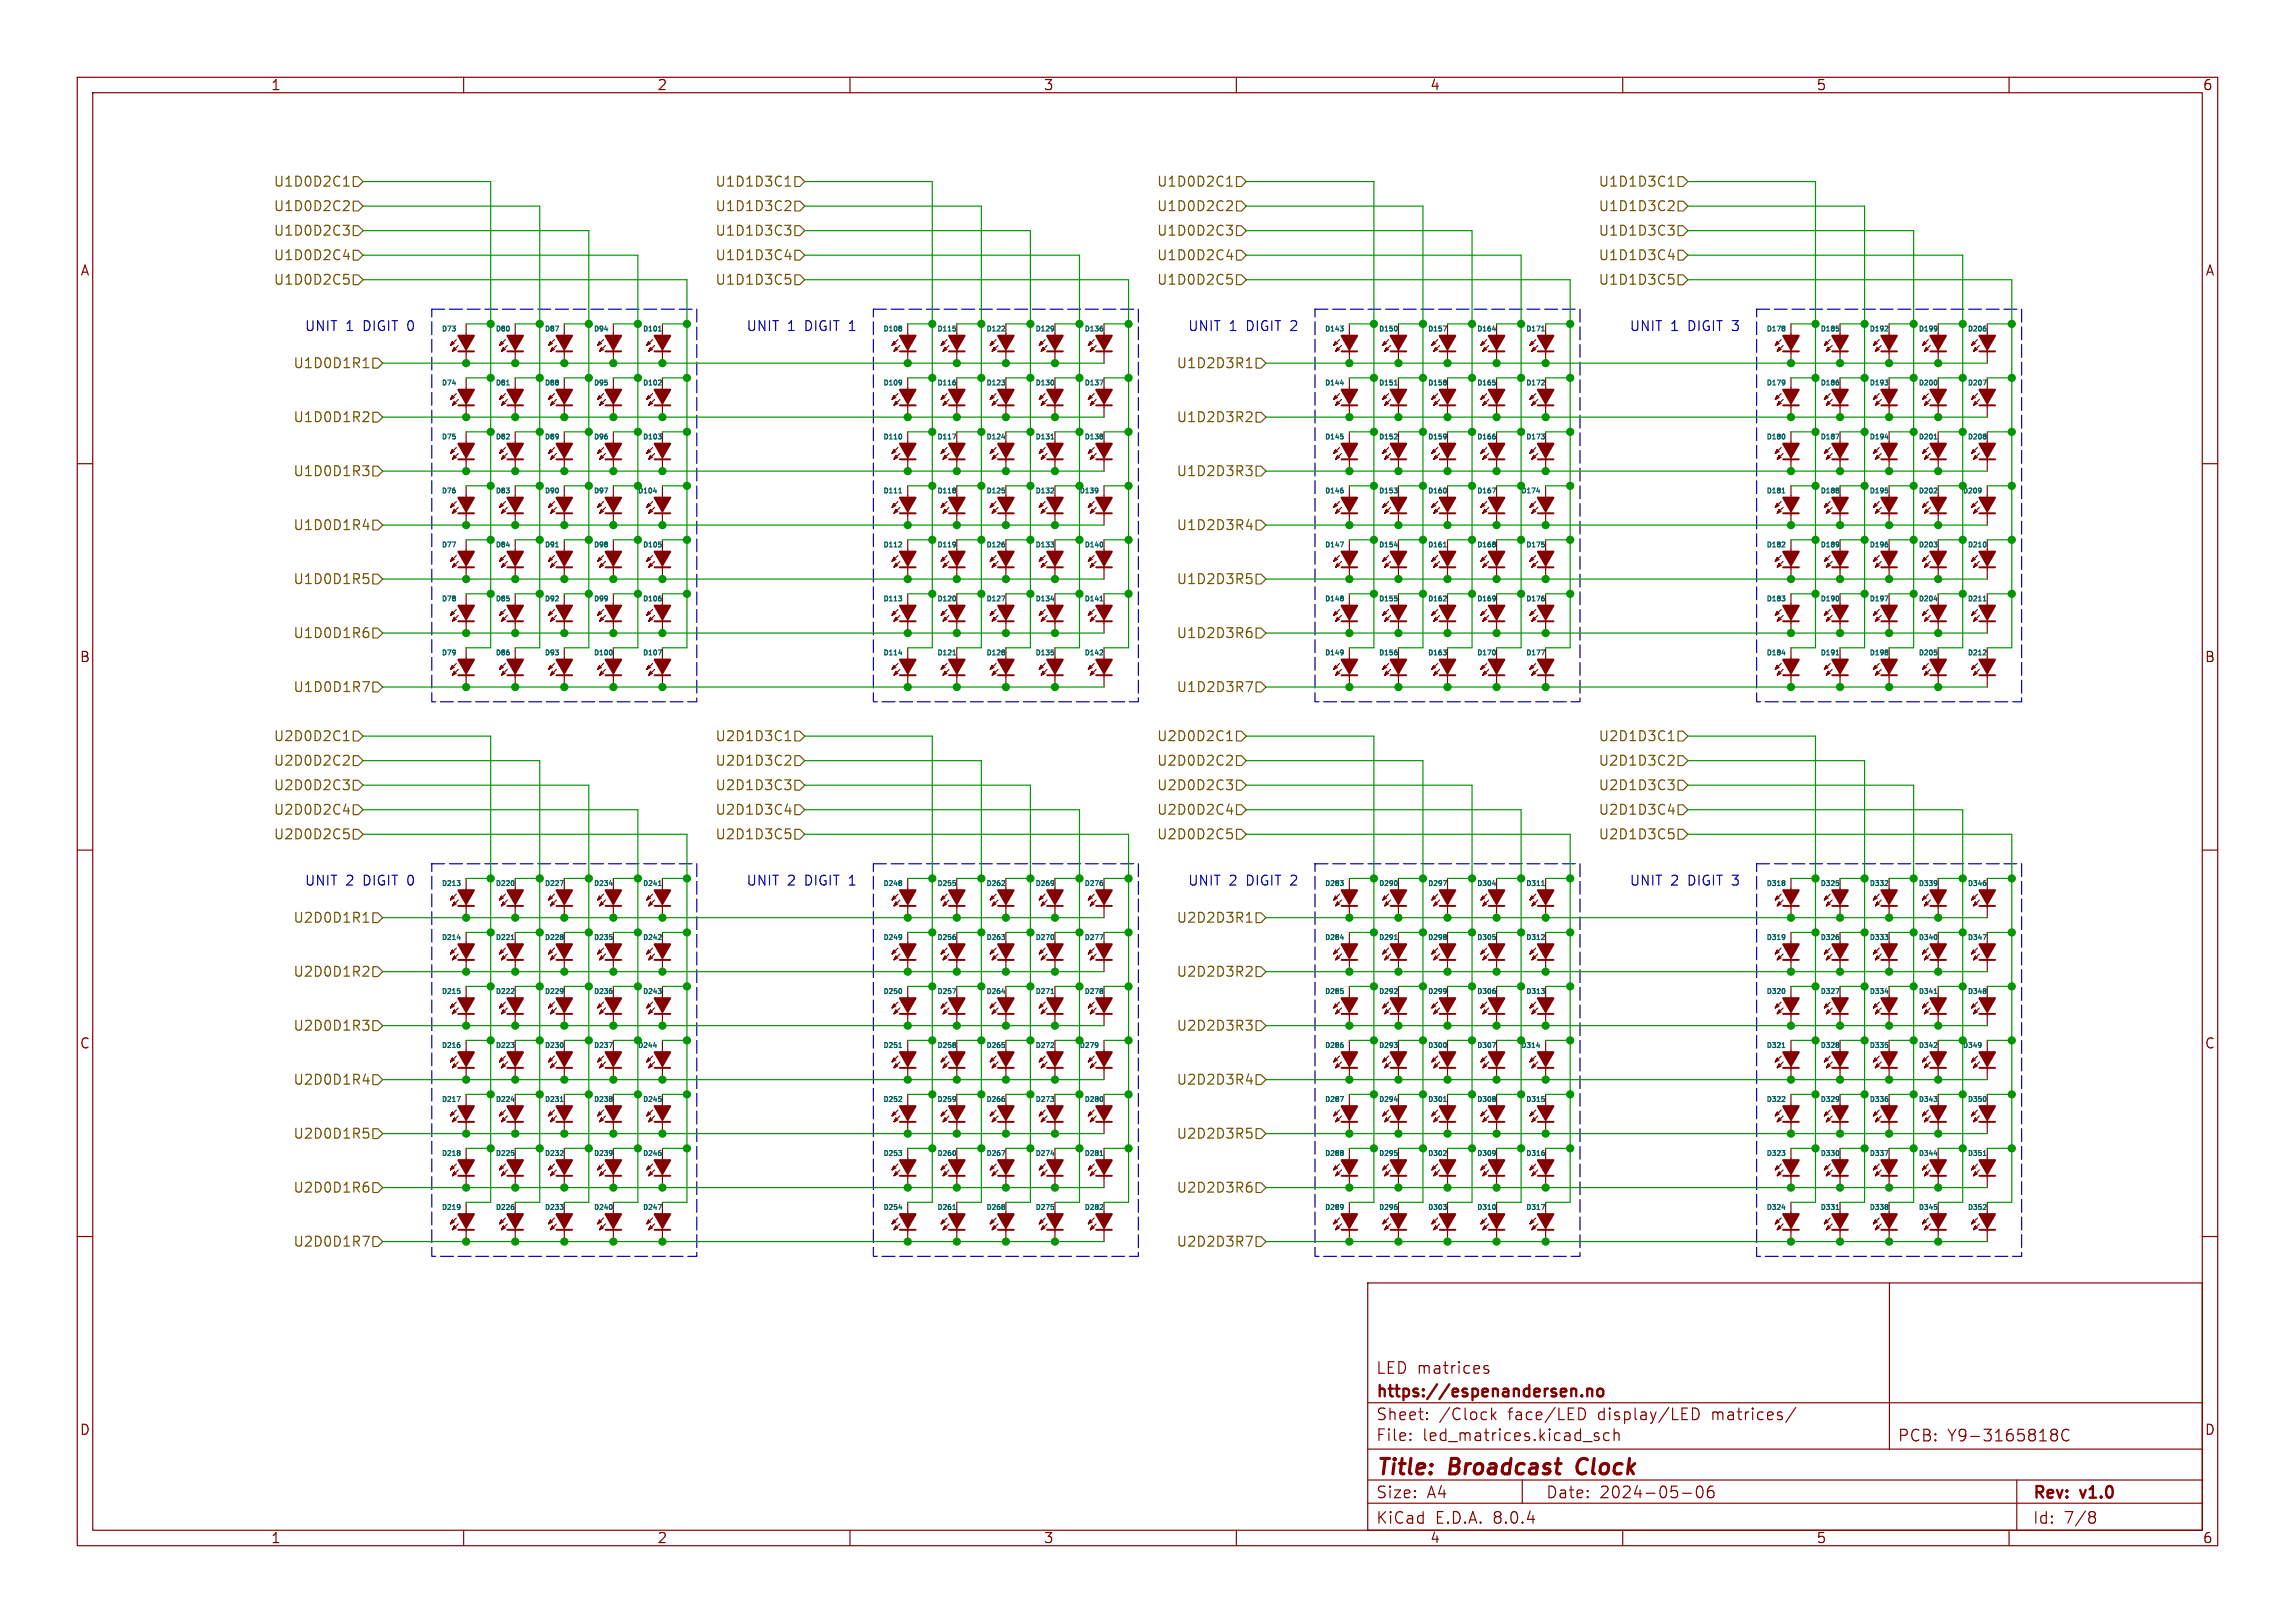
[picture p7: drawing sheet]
<svg xmlns="http://www.w3.org/2000/svg" width="297mm" height="210mm" viewBox="0 0 297 210" stroke-linecap="round" stroke-linejoin="round" font-family="sans-serif">
<defs><g id="words">
<g font-size="2.8" fill="#840000">
<text x="178" y="191.4">Title:</text>
<text x="187.7" y="191.4">Broadcast</text>
<text x="204.9" y="191.4">Clock</text>
</g>
<g font-size="2.1" fill="#840000">
<text x="178" y="178">LED matrices</text>
<text x="178" y="184">Sheet:</text>
<text x="178" y="181.2">https://espenandersen.no</text>
<text x="186.2" y="184">/Clock</text>
<text x="195.2" y="184">face/LED</text>
<text x="207" y="184">display/LED</text>
<text x="221.8" y="184">matrices/</text>
<text x="178" y="186.7">File:</text>
<text x="184.1" y="186.7">led_matrices.kicad_sch</text>
<text x="245.5" y="186.7">PCB:</text>
<text x="252" y="186.7">Y9-3165818C</text>
<text x="178" y="197.4">KiCad</text>
<text x="178" y="194.1">Size:</text>
<text x="184.7" y="194.1">A4</text>
<text x="185.7" y="197.4">E.D.A.</text>
<text x="193.3" y="197.4">8.0.4</text>
<text x="200" y="194.1">Date:</text>
<text x="207" y="194.1">2024-05-06</text>
<text x="263" y="194.3">Rev:</text>
<text x="263" y="197.4">Id:</text>
<text x="267.1" y="197.4">7/8</text>
<text x="269.4" y="194.3">v1.0</text>
</g>
<g font-size="1.8" fill="#840000">
<text x="35" y="11.9">1</text>
<text x="85" y="11.9">2</text>
<text x="135" y="11.9">3</text>
<text x="185" y="11.9">4</text>
<text x="235" y="11.9">5</text>
<text x="285" y="11.9">6</text>
<text x="10.3" y="35.9">A</text>
<text x="285.3" y="35.9">A</text>
<text x="10.3" y="85.9">B</text>
<text x="285.3" y="85.9">B</text>
<text x="10.3" y="135.9">C</text>
<text x="285.3" y="135.9">C</text>
<text x="10.3" y="185.9">D</text>
<text x="285.3" y="185.9">D</text>
<text x="35" y="199.9">1</text>
<text x="85" y="199.9">2</text>
<text x="135" y="199.9">3</text>
<text x="185" y="199.9">4</text>
<text x="235" y="199.9">5</text>
<text x="285" y="199.9">6</text>
</g>
<g font-size="1.8" fill="#725600">
<text x="35.3" y="24.4">U1D0D2C1</text>
<text x="35.3" y="27.5">U1D0D2C2</text>
<text x="92.5" y="27.5">U1D1D3C2</text>
<text x="92.5" y="24.4">U1D1D3C1</text>
<text x="149.6" y="24.4">U1D0D2C1</text>
<text x="149.6" y="27.5">U1D0D2C2</text>
<text x="206.8" y="27.5">U1D1D3C2</text>
<text x="206.8" y="24.4">U1D1D3C1</text>
<text x="35.3" y="33.9">U1D0D2C4</text>
<text x="35.3" y="30.7">U1D0D2C3</text>
<text x="92.5" y="30.7">U1D1D3C3</text>
<text x="92.5" y="33.9">U1D1D3C4</text>
<text x="149.6" y="30.7">U1D0D2C3</text>
<text x="149.6" y="33.9">U1D0D2C4</text>
<text x="206.8" y="33.9">U1D1D3C4</text>
<text x="206.8" y="30.7">U1D1D3C3</text>
<text x="35.3" y="37.1">U1D0D2C5</text>
<text x="92.5" y="37.1">U1D1D3C5</text>
<text x="149.6" y="37.1">U1D0D2C5</text>
<text x="206.8" y="37.1">U1D1D3C5</text>
<text x="37.9" y="47.9">U1D0D1R1</text>
<text x="152.2" y="47.9">U1D2D3R1</text>
<text x="37.9" y="54.8">U1D0D1R2</text>
<text x="152.2" y="54.8">U1D2D3R2</text>
<text x="37.9" y="61.8">U1D0D1R3</text>
<text x="152.2" y="61.8">U1D2D3R3</text>
<text x="37.9" y="68.8">U1D0D1R4</text>
<text x="152.2" y="68.8">U1D2D3R4</text>
<text x="37.9" y="75.8">U1D0D1R5</text>
<text x="152.2" y="75.8">U1D2D3R5</text>
<text x="37.9" y="82.8">U1D0D1R6</text>
<text x="152.2" y="82.8">U1D2D3R6</text>
<text x="37.9" y="89.8">U1D0D1R7</text>
<text x="152.2" y="89.8">U1D2D3R7</text>
<text x="35.3" y="99.3">U2D0D2C2</text>
<text x="35.3" y="96.1">U2D0D2C1</text>
<text x="92.5" y="99.3">U2D1D3C2</text>
<text x="92.5" y="96.1">U2D1D3C1</text>
<text x="149.6" y="96.1">U2D0D2C1</text>
<text x="149.6" y="99.3">U2D0D2C2</text>
<text x="206.8" y="96.1">U2D1D3C1</text>
<text x="206.8" y="99.3">U2D1D3C2</text>
<text x="35.3" y="105.6">U2D0D2C4</text>
<text x="35.3" y="102.5">U2D0D2C3</text>
<text x="92.5" y="102.5">U2D1D3C3</text>
<text x="92.5" y="105.6">U2D1D3C4</text>
<text x="149.6" y="102.5">U2D0D2C3</text>
<text x="149.6" y="105.6">U2D0D2C4</text>
<text x="206.8" y="105.6">U2D1D3C4</text>
<text x="206.8" y="102.5">U2D1D3C3</text>
<text x="35.3" y="108.8">U2D0D2C5</text>
<text x="92.5" y="108.8">U2D1D3C5</text>
<text x="149.6" y="108.8">U2D0D2C5</text>
<text x="206.8" y="108.8">U2D1D3C5</text>
<text x="37.9" y="119.6">U2D0D1R1</text>
<text x="152.2" y="119.6">U2D2D3R1</text>
<text x="37.9" y="126.6">U2D0D1R2</text>
<text x="152.2" y="126.6">U2D2D3R2</text>
<text x="37.9" y="133.6">U2D0D1R3</text>
<text x="152.2" y="133.6">U2D2D3R3</text>
<text x="37.9" y="140.6">U2D0D1R4</text>
<text x="152.2" y="140.6">U2D2D3R4</text>
<text x="37.9" y="147.5">U2D0D1R5</text>
<text x="152.2" y="147.5">U2D2D3R5</text>
<text x="37.9" y="154.5">U2D0D1R6</text>
<text x="152.2" y="154.5">U2D2D3R6</text>
<text x="37.9" y="161.5">U2D0D1R7</text>
<text x="152.2" y="161.5">U2D2D3R7</text>
</g>
<g font-size="1.8" fill="#0000c2">
<text x="39.4" y="42.9">UNIT</text>
<text x="44.8" y="42.9">1</text>
<text x="47.2" y="42.9">DIGIT 0</text>
<text x="96.5" y="42.9">UNIT</text>
<text x="101.9" y="42.9">1</text>
<text x="104.3" y="42.9">DIGIT 1</text>
<text x="153.7" y="42.9">UNIT</text>
<text x="159.1" y="42.9">1</text>
<text x="161.5" y="42.9">DIGIT 2</text>
<text x="210.8" y="42.9">UNIT</text>
<text x="216.2" y="42.9">1</text>
<text x="218.6" y="42.9">DIGIT 3</text>
<text x="39.4" y="114.7">UNIT</text>
<text x="44.8" y="114.7">2</text>
<text x="47.2" y="114.7">DIGIT 0</text>
<text x="96.5" y="114.7">UNIT</text>
<text x="101.9" y="114.7">2</text>
<text x="104.3" y="114.7">DIGIT 1</text>
<text x="153.7" y="114.7">UNIT</text>
<text x="159.1" y="114.7">2</text>
<text x="161.5" y="114.7">DIGIT 2</text>
<text x="210.8" y="114.7">UNIT</text>
<text x="216.2" y="114.7">2</text>
<text x="218.6" y="114.7">DIGIT 3</text>
</g>
<g font-size=".9" fill="#006464">
<text x="57" y="43.1">D73</text>
<text x="64" y="43.1">D80</text>
<text x="70.4" y="43.1">D87</text>
<text x="76.7" y="43.1">D94</text>
<text x="83.1" y="43.1">D101</text>
<text x="114.2" y="43.1">D108</text>
<text x="121.2" y="43.1">D115</text>
<text x="127.5" y="43.1">D122</text>
<text x="133.9" y="43.1">D129</text>
<text x="140.2" y="43.1">D136</text>
<text x="171.3" y="43.1">D143</text>
<text x="178.3" y="43.1">D150</text>
<text x="184.7" y="43.1">D157</text>
<text x="191" y="43.1">D164</text>
<text x="197.4" y="43.1">D171</text>
<text x="228.5" y="43.1">D178</text>
<text x="235.5" y="43.1">D185</text>
<text x="241.8" y="43.1">D192</text>
<text x="248.2" y="43.1">D199</text>
<text x="254.5" y="43.1">D206</text>
<text x="57" y="50.1">D74</text>
<text x="64" y="50.1">D81</text>
<text x="70.4" y="50.1">D88</text>
<text x="76.7" y="50.1">D95</text>
<text x="83.1" y="50.1">D102</text>
<text x="114.2" y="50.1">D109</text>
<text x="121.2" y="50.1">D116</text>
<text x="127.5" y="50.1">D123</text>
<text x="133.9" y="50.1">D130</text>
<text x="140.2" y="50.1">D137</text>
<text x="171.3" y="50.1">D144</text>
<text x="178.3" y="50.1">D151</text>
<text x="184.7" y="50.1">D158</text>
<text x="191" y="50.1">D165</text>
<text x="197.4" y="50.1">D172</text>
<text x="228.5" y="50.1">D179</text>
<text x="235.5" y="50.1">D186</text>
<text x="241.8" y="50.1">D193</text>
<text x="248.2" y="50.1">D200</text>
<text x="254.5" y="50.1">D207</text>
<text x="57" y="57.1">D75</text>
<text x="64" y="57.1">D82</text>
<text x="70.4" y="57.1">D89</text>
<text x="76.7" y="57.1">D96</text>
<text x="83.1" y="57.1">D103</text>
<text x="114.2" y="57.1">D110</text>
<text x="121.2" y="57.1">D117</text>
<text x="127.5" y="57.1">D124</text>
<text x="133.9" y="57.1">D131</text>
<text x="140.2" y="57.1">D138</text>
<text x="171.3" y="57.1">D145</text>
<text x="178.3" y="57.1">D152</text>
<text x="184.7" y="57.1">D159</text>
<text x="191" y="57.1">D166</text>
<text x="197.4" y="57.1">D173</text>
<text x="228.5" y="57.1">D180</text>
<text x="235.5" y="57.1">D187</text>
<text x="241.8" y="57.1">D194</text>
<text x="248.2" y="57.1">D201</text>
<text x="254.5" y="57.1">D208</text>
<text x="57" y="64">D76</text>
<text x="64" y="64">D83</text>
<text x="70.4" y="64">D90</text>
<text x="76.7" y="64">D97</text>
<text x="82.4" y="64">D104</text>
<text x="114.2" y="64">D111</text>
<text x="121.2" y="64">D118</text>
<text x="127.5" y="64">D125</text>
<text x="133.9" y="64">D132</text>
<text x="139.6" y="64">D139</text>
<text x="171.3" y="64">D146</text>
<text x="178.3" y="64">D153</text>
<text x="184.7" y="64">D160</text>
<text x="191" y="64">D167</text>
<text x="196.7" y="64">D174</text>
<text x="228.5" y="64">D181</text>
<text x="235.5" y="64">D188</text>
<text x="241.8" y="64">D195</text>
<text x="248.2" y="64">D202</text>
<text x="253.9" y="64">D209</text>
<text x="57" y="71">D77</text>
<text x="64" y="71">D84</text>
<text x="70.4" y="71">D91</text>
<text x="76.7" y="71">D98</text>
<text x="83.1" y="71">D105</text>
<text x="114.2" y="71">D112</text>
<text x="121.2" y="71">D119</text>
<text x="127.5" y="71">D126</text>
<text x="133.9" y="71">D133</text>
<text x="140.2" y="71">D140</text>
<text x="171.3" y="71">D147</text>
<text x="178.3" y="71">D154</text>
<text x="184.7" y="71">D161</text>
<text x="191" y="71">D168</text>
<text x="197.4" y="71">D175</text>
<text x="228.5" y="71">D182</text>
<text x="235.5" y="71">D189</text>
<text x="241.8" y="71">D196</text>
<text x="248.2" y="71">D203</text>
<text x="254.5" y="71">D210</text>
<text x="57" y="78">D78</text>
<text x="64" y="78">D85</text>
<text x="70.4" y="78">D92</text>
<text x="76.7" y="78">D99</text>
<text x="83.1" y="78">D106</text>
<text x="114.2" y="78">D113</text>
<text x="121.2" y="78">D120</text>
<text x="127.5" y="78">D127</text>
<text x="133.9" y="78">D134</text>
<text x="140.2" y="78">D141</text>
<text x="171.3" y="78">D148</text>
<text x="178.3" y="78">D155</text>
<text x="184.7" y="78">D162</text>
<text x="191" y="78">D169</text>
<text x="197.4" y="78">D176</text>
<text x="228.5" y="78">D183</text>
<text x="235.5" y="78">D190</text>
<text x="241.8" y="78">D197</text>
<text x="248.2" y="78">D204</text>
<text x="254.5" y="78">D211</text>
<text x="57" y="85">D79</text>
<text x="64" y="85">D86</text>
<text x="70.4" y="85">D93</text>
<text x="76.7" y="85">D100</text>
<text x="83.1" y="85">D107</text>
<text x="114.2" y="85">D114</text>
<text x="121.2" y="85">D121</text>
<text x="127.5" y="85">D128</text>
<text x="133.9" y="85">D135</text>
<text x="140.2" y="85">D142</text>
<text x="171.3" y="85">D149</text>
<text x="178.3" y="85">D156</text>
<text x="184.7" y="85">D163</text>
<text x="191" y="85">D170</text>
<text x="197.4" y="85">D177</text>
<text x="228.5" y="85">D184</text>
<text x="235.5" y="85">D191</text>
<text x="241.8" y="85">D198</text>
<text x="248.2" y="85">D205</text>
<text x="254.5" y="85">D212</text>
<text x="57" y="114.8">D213</text>
<text x="64" y="114.8">D220</text>
<text x="70.4" y="114.8">D227</text>
<text x="76.7" y="114.8">D234</text>
<text x="83.1" y="114.8">D241</text>
<text x="114.2" y="114.8">D248</text>
<text x="121.2" y="114.8">D255</text>
<text x="127.5" y="114.8">D262</text>
<text x="133.9" y="114.8">D269</text>
<text x="140.2" y="114.8">D276</text>
<text x="171.3" y="114.8">D283</text>
<text x="178.3" y="114.8">D290</text>
<text x="184.7" y="114.8">D297</text>
<text x="191" y="114.8">D304</text>
<text x="197.4" y="114.8">D311</text>
<text x="228.5" y="114.8">D318</text>
<text x="235.5" y="114.8">D325</text>
<text x="241.8" y="114.8">D332</text>
<text x="248.2" y="114.8">D339</text>
<text x="254.5" y="114.8">D346</text>
<text x="57" y="121.8">D214</text>
<text x="64" y="121.8">D221</text>
<text x="70.4" y="121.8">D228</text>
<text x="76.7" y="121.8">D235</text>
<text x="83.1" y="121.8">D242</text>
<text x="114.2" y="121.8">D249</text>
<text x="121.2" y="121.8">D256</text>
<text x="127.5" y="121.8">D263</text>
<text x="133.9" y="121.8">D270</text>
<text x="140.2" y="121.8">D277</text>
<text x="171.3" y="121.8">D284</text>
<text x="178.3" y="121.8">D291</text>
<text x="184.7" y="121.8">D298</text>
<text x="191" y="121.8">D305</text>
<text x="197.4" y="121.8">D312</text>
<text x="228.5" y="121.8">D319</text>
<text x="235.5" y="121.8">D326</text>
<text x="241.8" y="121.8">D333</text>
<text x="248.2" y="121.8">D340</text>
<text x="254.5" y="121.8">D347</text>
<text x="57" y="128.8">D215</text>
<text x="64" y="128.8">D222</text>
<text x="70.4" y="128.8">D229</text>
<text x="76.7" y="128.8">D236</text>
<text x="83.1" y="128.8">D243</text>
<text x="114.2" y="128.8">D250</text>
<text x="121.2" y="128.8">D257</text>
<text x="127.5" y="128.8">D264</text>
<text x="133.9" y="128.8">D271</text>
<text x="140.2" y="128.8">D278</text>
<text x="171.3" y="128.8">D285</text>
<text x="178.3" y="128.8">D292</text>
<text x="184.7" y="128.8">D299</text>
<text x="191" y="128.8">D306</text>
<text x="197.4" y="128.8">D313</text>
<text x="228.5" y="128.8">D320</text>
<text x="235.5" y="128.8">D327</text>
<text x="241.8" y="128.8">D334</text>
<text x="248.2" y="128.8">D341</text>
<text x="254.5" y="128.8">D348</text>
<text x="57" y="135.8">D216</text>
<text x="64" y="135.8">D223</text>
<text x="70.4" y="135.8">D230</text>
<text x="76.7" y="135.8">D237</text>
<text x="82.4" y="135.8">D244</text>
<text x="114.2" y="135.8">D251</text>
<text x="121.2" y="135.8">D258</text>
<text x="127.5" y="135.8">D265</text>
<text x="133.9" y="135.8">D272</text>
<text x="139.6" y="135.8">D279</text>
<text x="171.3" y="135.8">D286</text>
<text x="178.3" y="135.8">D293</text>
<text x="184.7" y="135.8">D300</text>
<text x="191" y="135.8">D307</text>
<text x="196.7" y="135.8">D314</text>
<text x="228.5" y="135.8">D321</text>
<text x="235.5" y="135.8">D328</text>
<text x="241.8" y="135.8">D335</text>
<text x="248.2" y="135.8">D342</text>
<text x="253.9" y="135.8">D349</text>
<text x="57" y="142.8">D217</text>
<text x="64" y="142.8">D224</text>
<text x="70.4" y="142.8">D231</text>
<text x="76.7" y="142.8">D238</text>
<text x="83.1" y="142.8">D245</text>
<text x="114.2" y="142.8">D252</text>
<text x="121.2" y="142.8">D259</text>
<text x="127.5" y="142.8">D266</text>
<text x="133.9" y="142.8">D273</text>
<text x="140.2" y="142.8">D280</text>
<text x="171.3" y="142.8">D287</text>
<text x="178.3" y="142.8">D294</text>
<text x="184.7" y="142.8">D301</text>
<text x="191" y="142.8">D308</text>
<text x="197.4" y="142.8">D315</text>
<text x="228.5" y="142.8">D322</text>
<text x="235.5" y="142.8">D329</text>
<text x="241.8" y="142.8">D336</text>
<text x="248.2" y="142.8">D343</text>
<text x="254.5" y="142.8">D350</text>
<text x="57" y="149.8">D218</text>
<text x="64" y="149.8">D225</text>
<text x="70.4" y="149.8">D232</text>
<text x="76.7" y="149.8">D239</text>
<text x="83.1" y="149.8">D246</text>
<text x="114.2" y="149.8">D253</text>
<text x="121.2" y="149.8">D260</text>
<text x="127.5" y="149.8">D267</text>
<text x="133.9" y="149.8">D274</text>
<text x="140.2" y="149.8">D281</text>
<text x="171.3" y="149.8">D288</text>
<text x="178.3" y="149.8">D295</text>
<text x="184.7" y="149.8">D302</text>
<text x="191" y="149.8">D309</text>
<text x="197.4" y="149.8">D316</text>
<text x="228.5" y="149.8">D323</text>
<text x="235.5" y="149.8">D330</text>
<text x="241.8" y="149.8">D337</text>
<text x="248.2" y="149.8">D344</text>
<text x="254.5" y="149.8">D351</text>
<text x="57" y="156.8">D219</text>
<text x="64" y="156.8">D226</text>
<text x="70.4" y="156.8">D233</text>
<text x="76.7" y="156.8">D240</text>
<text x="83.1" y="156.8">D247</text>
<text x="114.2" y="156.8">D254</text>
<text x="121.2" y="156.8">D261</text>
<text x="127.5" y="156.8">D268</text>
<text x="133.9" y="156.8">D275</text>
<text x="140.2" y="156.8">D282</text>
<text x="171.3" y="156.8">D289</text>
<text x="178.3" y="156.8">D296</text>
<text x="184.7" y="156.8">D303</text>
<text x="191" y="156.8">D310</text>
<text x="197.4" y="156.8">D317</text>
<text x="228.5" y="156.8">D324</text>
<text x="235.5" y="156.8">D331</text>
<text x="241.8" y="156.8">D338</text>
<text x="248.2" y="156.8">D345</text>
<text x="254.5" y="156.8">D352</text>
</g>
</g></defs>
<g fill="none" stroke="#840000" stroke-width=".15">
<path d="M10 10h277v190h-277zM12 12h273v186h-273zM60 10v2M110 10v2M160 10v2M210 10v2M260 10v2M10 60h2M59.1 57.9l-.8 .8 .2-.5-.2 .5 .5-.3M59.1 50.9l-.8 .8 .2-.5-.2 .5 .5-.3M59.1 43.9l-.8 .8 .2-.5-.2 .5 .5-.2M59.3 58.7l-.8 .7 .3-.5-.3 .5 .6-.2"/>
<path d="M59.3 51.7l-.8 .8 .3-.6-.3 .6 .6-.3M59.3 44.7l-.8 .8 .3-.5-.3 .5 .6-.3M60.3 41.9v5.1M60.3 48.9v5.1M60.3 55.9v5.1M65.4 43.9l-.8 .8 .3-.5-.3 .5 .6-.2M65.4 50.9l-.8 .8 .3-.5-.3 .5 .6-.3M65.4 57.9l-.8 .8 .3-.5-.3 .5 .6-.3M65.7 44.7l-.8 .8 .3-.5-.3 .5 .5-.3M65.7 51.7l-.8 .8 .3-.6-.3 .6 .5-.3M65.7 58.7l-.8 .7 .3-.5-.3 .5 .5-.2M66.7 41.9v5.1"/>
<path d="M66.7 48.9v5.1M66.7 55.9v5.1M71.8 43.9l-.8 .8 .2-.5-.2 .5 .5-.2M71.8 50.9l-.8 .8 .2-.5-.2 .5 .5-.3M71.8 57.9l-.8 .8 .2-.5-.2 .5 .5-.3M72 44.7l-.8 .8 .3-.5-.3 .5 .6-.3M72 51.7l-.8 .8 .3-.6-.3 .6 .6-.3M72 58.7l-.8 .7 .3-.5-.3 .5 .6-.2M73 41.9v5.1M73 48.9v5.1M73 55.9v5.1M78.1 57.9l-.8 .8 .3-.5-.3 .5 .6-.3"/>
<path d="M78.1 50.9l-.8 .8 .3-.5-.3 .5 .6-.3M78.1 43.9l-.8 .8 .3-.5-.3 .5 .6-.2M78.4 58.7l-.8 .7 .3-.5-.3 .5 .5-.2M78.4 51.7l-.8 .8 .3-.6-.3 .6 .5-.3M78.4 44.7l-.8 .8 .3-.5-.3 .5 .5-.3M79.4 41.9v5.1M79.4 48.9v5.1M79.4 55.9v5.1M84.5 57.9l-.8 .8 .2-.5-.2 .5 .5-.3M84.5 50.9l-.8 .8 .2-.5-.2 .5 .5-.3M84.5 43.9l-.8 .8 .2-.5-.2 .5 .5-.2M84.7 58.7l-.8 .7 .3-.5-.3 .5 .6-.2"/>
<path d="M84.7 51.7l-.8 .8 .3-.6-.3 .6 .6-.3M84.7 44.7l-.8 .8 .3-.5-.3 .5 .6-.3M85.7 41.9v5.1M85.7 48.9v5.1M85.7 55.9v5.1M116.2 50.9l-.8 .8 .3-.5-.3 .5 .6-.3M116.2 43.9l-.8 .8 .3-.5-.3 .5 .6-.2M116.2 57.9l-.8 .8 .3-.5-.3 .5 .6-.3M116.5 51.7l-.8 .8 .3-.6-.3 .6 .5-.3M116.5 44.7l-.8 .8 .3-.5-.3 .5 .5-.3M116.5 58.7l-.8 .7 .3-.5-.3 .5 .5-.2M117.5 41.9v5.1"/>
<path d="M117.5 48.9v5.1M117.5 55.9v5.1M122.6 43.9l-.8 .8 .2-.5-.2 .5 .5-.2M122.6 57.9l-.8 .8 .2-.5-.2 .5 .5-.3M122.6 50.9l-.8 .8 .2-.5-.2 .5 .5-.3M122.8 44.7l-.8 .8 .3-.5-.3 .5 .6-.3M122.8 58.7l-.8 .7 .3-.5-.3 .5 .6-.2M122.8 51.7l-.8 .8 .3-.6-.3 .6 .6-.3M123.8 41.9v5.1M123.8 48.9v5.1M123.8 55.9v5.1M128.9 50.9l-.8 .8 .3-.5-.3 .5 .6-.3"/>
<path d="M128.9 57.9l-.8 .8 .3-.5-.3 .5 .6-.3M128.9 43.9l-.8 .8 .3-.5-.3 .5 .6-.2M129.2 51.7l-.8 .8 .3-.6-.3 .6 .5-.3M129.2 58.7l-.8 .7 .3-.5-.3 .5 .5-.2M129.2 44.7l-.8 .8 .3-.5-.3 .5 .5-.3M130.2 41.9v5.1M130.2 48.9v5.1M130.2 55.9v5.1M135.3 57.9l-.8 .8 .2-.5-.2 .5 .5-.3M135.3 50.9l-.8 .8 .2-.5-.2 .5 .5-.3M135.3 43.9l-.8 .8 .2-.5-.2 .5 .5-.2M135.5 58.7l-.8 .7 .3-.5-.3 .5 .6-.2"/>
<path d="M135.5 51.7l-.8 .8 .3-.6-.3 .6 .6-.3M135.5 44.7l-.8 .8 .3-.5-.3 .5 .6-.3M136.5 41.9v5.1M136.5 48.9v5.1M136.5 55.9v5.1M141.6 50.9l-.8 .8 .3-.5-.3 .5 .6-.3M141.6 43.9l-.8 .8 .3-.5-.3 .5 .6-.2M141.6 57.9l-.8 .8 .3-.5-.3 .5 .6-.3M141.9 51.7l-.8 .8 .3-.6-.3 .6 .5-.3M141.9 44.7l-.8 .8 .3-.5-.3 .5 .5-.3M141.9 58.7l-.8 .7 .3-.5-.3 .5 .5-.2M142.9 41.9v5.1"/>
<path d="M142.9 48.9v5.1M142.9 55.9v5.1M173.4 43.9l-.8 .8 .2-.5-.2 .5 .5-.2M173.4 50.9l-.8 .8 .2-.5-.2 .5 .5-.3M173.4 57.9l-.8 .8 .2-.5-.2 .5 .5-.3M173.6 44.7l-.8 .8 .3-.5-.3 .5 .6-.3M173.6 51.7l-.8 .8 .3-.6-.3 .6 .6-.3M173.6 58.7l-.8 .7 .3-.5-.3 .5 .6-.2M174.6 41.9v5.1M174.6 48.9v5.1M174.6 55.9v5.1M179.7 43.9l-.8 .8 .3-.5-.3 .5 .6-.2"/>
<path d="M179.7 57.9l-.8 .8 .3-.5-.3 .5 .6-.3M179.7 50.9l-.8 .8 .3-.5-.3 .5 .6-.3M180 44.7l-.8 .8 .3-.5-.3 .5 .5-.3M180 58.7l-.8 .7 .3-.5-.3 .5 .5-.2M180 51.7l-.8 .8 .3-.6-.3 .6 .5-.3M181 41.9v5.1M181 48.9v5.1M181 55.9v5.1M186.1 57.9l-.8 .8 .2-.5-.2 .5 .5-.3M186.1 50.9l-.8 .8 .2-.5-.2 .5 .5-.3M186.1 43.9l-.8 .8 .2-.5-.2 .5 .5-.2M186.3 58.7l-.8 .7 .3-.5-.3 .5 .6-.2"/>
<path d="M186.3 51.7l-.8 .8 .3-.6-.3 .6 .6-.3M186.3 44.7l-.8 .8 .3-.5-.3 .5 .6-.3M187.3 41.9v5.1M187.3 48.9v5.1M187.3 55.9v5.1M192.4 57.9l-.8 .8 .3-.5-.3 .5 .6-.3M192.4 50.9l-.8 .8 .3-.5-.3 .5 .6-.3M192.4 43.9l-.8 .8 .3-.5-.3 .5 .6-.2M192.7 58.7l-.8 .7 .3-.5-.3 .5 .5-.2M192.7 51.7l-.8 .8 .3-.6-.3 .6 .5-.3M192.7 44.7l-.8 .8 .3-.5-.3 .5 .5-.3M193.7 41.9v5.1"/>
<path d="M193.7 48.9v5.1M193.7 55.9v5.1M198.8 57.9l-.8 .8 .2-.5-.2 .5 .5-.3M198.8 50.9l-.8 .8 .2-.5-.2 .5 .5-.3M198.8 43.9l-.8 .8 .2-.5-.2 .5 .5-.2M199 58.7l-.8 .7 .3-.5-.3 .5 .6-.2M199 51.7l-.8 .8 .3-.6-.3 .6 .6-.3M199 44.7l-.8 .8 .3-.5-.3 .5 .6-.3M200 41.9v5.1M200 48.9v5.1M200 55.9v5.1M230.5 57.9l-.8 .8 .3-.5-.3 .5 .6-.3"/>
<path d="M230.5 50.9l-.8 .8 .3-.5-.3 .5 .6-.3M230.5 43.9l-.8 .8 .3-.5-.3 .5 .6-.2M230.8 58.7l-.8 .7 .3-.5-.3 .5 .5-.2M230.8 51.7l-.8 .8 .3-.6-.3 .6 .5-.3M230.8 44.7l-.8 .8 .3-.5-.3 .5 .5-.3M231.8 41.9v5.1M231.8 48.9v5.1M231.8 55.9v5.1M236.9 50.9l-.8 .8 .2-.5-.2 .5 .5-.3M236.9 57.9l-.8 .8 .2-.5-.2 .5 .5-.3M236.9 43.9l-.8 .8 .2-.5-.2 .5 .5-.2M237.1 51.7l-.8 .8 .3-.6-.3 .6 .6-.3"/>
<path d="M237.1 58.7l-.8 .7 .3-.5-.3 .5 .6-.2M237.1 44.7l-.8 .8 .3-.5-.3 .5 .6-.3M238.1 41.9v5.1M238.1 48.9v5.1M238.1 55.9v5.1M243.2 50.9l-.8 .8 .3-.5-.3 .5 .6-.3M243.2 57.9l-.8 .8 .3-.5-.3 .5 .6-.3M243.2 43.9l-.8 .8 .3-.5-.3 .5 .6-.2M243.5 51.7l-.8 .8 .3-.6-.3 .6 .5-.3M243.5 58.7l-.8 .7 .3-.5-.3 .5 .5-.2M243.5 44.7l-.8 .8 .3-.5-.3 .5 .5-.3M244.5 41.9v5.1"/>
<path d="M244.5 48.9v5.1M244.5 55.9v5.1M249.6 43.9l-.8 .8 .2-.5-.2 .5 .5-.2M249.6 50.9l-.8 .8 .2-.5-.2 .5 .5-.3M249.6 57.9l-.8 .8 .2-.5-.2 .5 .5-.3M249.8 44.7l-.8 .8 .3-.5-.3 .5 .6-.3M249.8 51.7l-.8 .8 .3-.6-.3 .6 .6-.3M249.8 58.7l-.8 .7 .3-.5-.3 .5 .6-.2M250.8 41.9v5.1M250.8 48.9v5.1M250.8 55.9v5.1M255.9 43.9l-.8 .8 .3-.5-.3 .5 .6-.2"/>
<path d="M255.9 57.9l-.8 .8 .3-.5-.3 .5 .6-.3M255.9 50.9l-.8 .8 .3-.5-.3 .5 .6-.3M256.2 44.7l-.8 .8 .3-.5-.3 .5 .5-.3M256.2 58.7l-.8 .7 .3-.5-.3 .5 .5-.2M256.2 51.7l-.8 .8 .3-.6-.3 .6 .5-.3M257.2 41.9v5.1M257.2 48.9v5.1M257.2 55.9v5.1M285 60h2M59.1 71.9l-.8 .7 .2-.5-.2 .5 .5-.2M59.1 78.9l-.8 .7 .2-.5-.2 .5 .5-.2M59.1 64.9l-.8 .8 .2-.5-.2 .5 .5-.3"/>
<path d="M59.3 72.6l-.8 .8 .3-.5-.3 .5 .6-.2M59.3 79.6l-.8 .8 .3-.5-.3 .5 .6-.3M59.3 65.7l-.8 .7 .3-.5-.3 .5 .6-.2M60.3 62.9v5M60.3 69.9v5M60.3 76.8v5.1M65.4 64.9l-.8 .8 .3-.5-.3 .5 .6-.3M65.4 78.9l-.8 .7 .3-.5-.3 .5 .6-.2M65.4 71.9l-.8 .7 .3-.5-.3 .5 .6-.2M65.7 65.7l-.8 .7 .3-.5-.3 .5 .5-.2M65.7 79.6l-.8 .8 .3-.5-.3 .5 .5-.3M65.7 72.6l-.8 .8 .3-.5-.3 .5 .5-.2"/>
<path d="M66.7 62.9v5M66.7 69.9v5M66.7 76.8v5.1M71.8 71.9l-.8 .7 .2-.5-.2 .5 .5-.2M71.8 78.9l-.8 .7 .2-.5-.2 .5 .5-.2M71.8 64.9l-.8 .8 .2-.5-.2 .5 .5-.3M72 72.6l-.8 .8 .3-.5-.3 .5 .6-.2M72 79.6l-.8 .8 .3-.5-.3 .5 .6-.3M72 65.7l-.8 .7 .3-.5-.3 .5 .6-.2M73 62.9v5M73 69.9v5M73 76.8v5.1"/>
<path d="M78.1 64.9l-.8 .8 .3-.5-.3 .5 .6-.3M78.1 78.9l-.8 .7 .3-.5-.3 .5 .6-.2M78.1 71.9l-.8 .7 .3-.5-.3 .5 .6-.2M78.4 65.7l-.8 .7 .3-.5-.3 .5 .5-.2M78.4 79.6l-.8 .8 .3-.5-.3 .5 .5-.3M78.4 72.6l-.8 .8 .3-.5-.3 .5 .5-.2M79.4 62.9v5M79.4 69.9v5M79.4 76.8v5.1M84.5 64.9l-.8 .8 .2-.5-.2 .5 .5-.3M84.5 78.9l-.8 .7 .2-.5-.2 .5 .5-.2M84.5 71.9l-.8 .7 .2-.5-.2 .5 .5-.2"/>
<path d="M84.7 65.7l-.8 .7 .3-.5-.3 .5 .6-.2M84.7 79.6l-.8 .8 .3-.5-.3 .5 .6-.3M84.7 72.6l-.8 .8 .3-.5-.3 .5 .6-.2M85.7 62.9v5M85.7 69.9v5M85.7 76.8v5.1M116.2 71.9l-.8 .7 .3-.5-.3 .5 .6-.2M116.2 64.9l-.8 .8 .3-.5-.3 .5 .6-.3M116.2 78.9l-.8 .7 .3-.5-.3 .5 .6-.2M116.5 72.6l-.8 .8 .3-.5-.3 .5 .5-.2M116.5 65.7l-.8 .7 .3-.5-.3 .5 .5-.2M116.5 79.6l-.8 .8 .3-.5-.3 .5 .5-.3"/>
<path d="M117.5 62.9v5M117.5 69.9v5M117.5 76.8v5.1M122.6 71.9l-.8 .7 .2-.5-.2 .5 .5-.2M122.6 64.9l-.8 .8 .2-.5-.2 .5 .5-.3M122.6 78.9l-.8 .7 .2-.5-.2 .5 .5-.2M122.8 72.6l-.8 .8 .3-.5-.3 .5 .6-.2M122.8 65.7l-.8 .7 .3-.5-.3 .5 .6-.2M122.8 79.6l-.8 .8 .3-.5-.3 .5 .6-.3M123.8 62.9v5M123.8 69.9v5M123.8 76.8v5.1"/>
<path d="M128.9 64.9l-.8 .8 .3-.5-.3 .5 .6-.3M128.9 71.9l-.8 .7 .3-.5-.3 .5 .6-.2M128.9 78.9l-.8 .7 .3-.5-.3 .5 .6-.2M129.2 65.7l-.8 .7 .3-.5-.3 .5 .5-.2M129.2 72.6l-.8 .8 .3-.5-.3 .5 .5-.2M129.2 79.6l-.8 .8 .3-.5-.3 .5 .5-.3M130.2 62.9v5M130.2 69.9v5M130.2 76.8v5.1M135.3 64.9l-.8 .8 .2-.5-.2 .5 .5-.3M135.3 71.9l-.8 .7 .2-.5-.2 .5 .5-.2M135.3 78.9l-.8 .7 .2-.5-.2 .5 .5-.2"/>
<path d="M135.5 65.7l-.8 .7 .3-.5-.3 .5 .6-.2M135.5 72.6l-.8 .8 .3-.5-.3 .5 .6-.2M135.5 79.6l-.8 .8 .3-.5-.3 .5 .6-.3M136.5 62.9v5M136.5 69.9v5M136.5 76.8v5.1M141.6 64.9l-.8 .8 .3-.5-.3 .5 .6-.3M141.6 71.9l-.8 .7 .3-.5-.3 .5 .6-.2M141.6 78.9l-.8 .7 .3-.5-.3 .5 .6-.2M141.9 65.7l-.8 .7 .3-.5-.3 .5 .5-.2M141.9 72.6l-.8 .8 .3-.5-.3 .5 .5-.2M141.9 79.6l-.8 .8 .3-.5-.3 .5 .5-.3"/>
<path d="M142.9 62.9v5M142.9 69.9v5M142.9 76.8v5.1M173.4 64.9l-.8 .8 .2-.5-.2 .5 .5-.3M173.4 71.9l-.8 .7 .2-.5-.2 .5 .5-.2M173.4 78.9l-.8 .7 .2-.5-.2 .5 .5-.2M173.6 65.7l-.8 .7 .3-.5-.3 .5 .6-.2M173.6 72.6l-.8 .8 .3-.5-.3 .5 .6-.2M173.6 79.6l-.8 .8 .3-.5-.3 .5 .6-.3M174.6 62.9v5M174.6 69.9v5M174.6 76.8v5.1"/>
<path d="M179.7 71.9l-.8 .7 .3-.5-.3 .5 .6-.2M179.7 64.9l-.8 .8 .3-.5-.3 .5 .6-.3M179.7 78.9l-.8 .7 .3-.5-.3 .5 .6-.2M180 72.6l-.8 .8 .3-.5-.3 .5 .5-.2M180 65.7l-.8 .7 .3-.5-.3 .5 .5-.2M180 79.6l-.8 .8 .3-.5-.3 .5 .5-.3M181 62.9v5M181 69.9v5M181 76.8v5.1M186.1 64.9l-.8 .8 .2-.5-.2 .5 .5-.3M186.1 71.9l-.8 .7 .2-.5-.2 .5 .5-.2M186.1 78.9l-.8 .7 .2-.5-.2 .5 .5-.2"/>
<path d="M186.3 65.7l-.8 .7 .3-.5-.3 .5 .6-.2M186.3 72.6l-.8 .8 .3-.5-.3 .5 .6-.2M186.3 79.6l-.8 .8 .3-.5-.3 .5 .6-.3M187.3 62.9v5M187.3 69.9v5M187.3 76.8v5.1M192.4 64.9l-.8 .8 .3-.5-.3 .5 .6-.3M192.4 71.9l-.8 .7 .3-.5-.3 .5 .6-.2M192.4 78.9l-.8 .7 .3-.5-.3 .5 .6-.2M192.7 65.7l-.8 .7 .3-.5-.3 .5 .5-.2M192.7 72.6l-.8 .8 .3-.5-.3 .5 .5-.2M192.7 79.6l-.8 .8 .3-.5-.3 .5 .5-.3"/>
<path d="M193.7 62.9v5M193.7 69.9v5M193.7 76.8v5.1M198.8 64.9l-.8 .8 .2-.5-.2 .5 .5-.3M198.8 71.9l-.8 .7 .2-.5-.2 .5 .5-.2M198.8 78.9l-.8 .7 .2-.5-.2 .5 .5-.2M199 65.7l-.8 .7 .3-.5-.3 .5 .6-.2M199 72.6l-.8 .8 .3-.5-.3 .5 .6-.2M199 79.6l-.8 .8 .3-.5-.3 .5 .6-.3M200 62.9v5M200 69.9v5M200 76.8v5.1"/>
<path d="M230.5 78.9l-.8 .7 .3-.5-.3 .5 .6-.2M230.5 71.9l-.8 .7 .3-.5-.3 .5 .6-.2M230.5 64.9l-.8 .8 .3-.5-.3 .5 .6-.3M230.8 79.6l-.8 .8 .3-.5-.3 .5 .5-.3M230.8 72.6l-.8 .8 .3-.5-.3 .5 .5-.2M230.8 65.7l-.8 .7 .3-.5-.3 .5 .5-.2M231.8 62.9v5M231.8 69.9v5M231.8 76.8v5.1M236.9 71.9l-.8 .7 .2-.5-.2 .5 .5-.2M236.9 78.9l-.8 .7 .2-.5-.2 .5 .5-.2M236.9 64.9l-.8 .8 .2-.5-.2 .5 .5-.3"/>
<path d="M237.1 72.6l-.8 .8 .3-.5-.3 .5 .6-.2M237.1 79.6l-.8 .8 .3-.5-.3 .5 .6-.3M237.1 65.7l-.8 .7 .3-.5-.3 .5 .6-.2M238.1 62.9v5M238.1 69.9v5M238.1 76.8v5.1M243.2 71.9l-.8 .7 .3-.5-.3 .5 .6-.2M243.2 78.9l-.8 .7 .3-.5-.3 .5 .6-.2M243.2 64.9l-.8 .8 .3-.5-.3 .5 .6-.3M243.5 72.6l-.8 .8 .3-.5-.3 .5 .5-.2M243.5 79.6l-.8 .8 .3-.5-.3 .5 .5-.3M243.5 65.7l-.8 .7 .3-.5-.3 .5 .5-.2"/>
<path d="M244.5 62.9v5M244.5 69.9v5M244.5 76.8v5.1M249.6 64.9l-.8 .8 .2-.5-.2 .5 .5-.3M249.6 78.9l-.8 .7 .2-.5-.2 .5 .5-.2M249.6 71.9l-.8 .7 .2-.5-.2 .5 .5-.2M249.8 65.7l-.8 .7 .3-.5-.3 .5 .6-.2M249.8 79.6l-.8 .8 .3-.5-.3 .5 .6-.3M249.8 72.6l-.8 .8 .3-.5-.3 .5 .6-.2M250.8 62.9v5M250.8 69.9v5M250.8 76.8v5.1"/>
<path d="M255.9 64.9l-.8 .8 .3-.5-.3 .5 .6-.3M255.9 78.9l-.8 .7 .3-.5-.3 .5 .6-.2M255.9 71.9l-.8 .7 .3-.5-.3 .5 .6-.2M256.2 65.7l-.8 .7 .3-.5-.3 .5 .5-.2M256.2 79.6l-.8 .8 .3-.5-.3 .5 .5-.3M256.2 72.6l-.8 .8 .3-.5-.3 .5 .5-.2M257.2 62.9v5M257.2 69.9v5M257.2 76.8v5.1M59.1 85.9l-.8 .7 .2-.5-.2 .5 .5-.2M59.3 86.6l-.8 .8 .3-.5-.3 .5 .6-.3M60.3 83.8v5.1"/>
<path d="M65.4 85.9l-.8 .7 .3-.5-.3 .5 .6-.2M65.7 86.6l-.8 .8 .3-.5-.3 .5 .5-.3M66.7 83.8v5.1M71.8 85.9l-.8 .7 .2-.5-.2 .5 .5-.2M72 86.6l-.8 .8 .3-.5-.3 .5 .6-.3M73 83.8v5.1M78.1 85.9l-.8 .7 .3-.5-.3 .5 .6-.2M78.4 86.6l-.8 .8 .3-.5-.3 .5 .5-.3M79.4 83.8v5.1M84.5 85.9l-.8 .7 .2-.5-.2 .5 .5-.2M84.7 86.6l-.8 .8 .3-.5-.3 .5 .6-.3M85.7 83.8v5.1"/>
<path d="M116.2 85.9l-.8 .7 .3-.5-.3 .5 .6-.2M116.5 86.6l-.8 .8 .3-.5-.3 .5 .5-.3M117.5 83.8v5.1M122.6 85.9l-.8 .7 .2-.5-.2 .5 .5-.2M122.8 86.6l-.8 .8 .3-.5-.3 .5 .6-.3M123.8 83.8v5.1M128.9 85.9l-.8 .7 .3-.5-.3 .5 .6-.2M129.2 86.6l-.8 .8 .3-.5-.3 .5 .5-.3M130.2 83.8v5.1M135.3 85.9l-.8 .7 .2-.5-.2 .5 .5-.2M135.5 86.6l-.8 .8 .3-.5-.3 .5 .6-.3M136.5 83.8v5.1"/>
<path d="M141.6 85.9l-.8 .7 .3-.5-.3 .5 .6-.2M141.9 86.6l-.8 .8 .3-.5-.3 .5 .5-.3M142.9 83.8v5.1M173.4 85.9l-.8 .7 .2-.5-.2 .5 .5-.2M173.6 86.6l-.8 .8 .3-.5-.3 .5 .6-.3M174.6 83.8v5.1M179.7 85.9l-.8 .7 .3-.5-.3 .5 .6-.2M180 86.6l-.8 .8 .3-.5-.3 .5 .5-.3M181 83.8v5.1M186.1 85.9l-.8 .7 .2-.5-.2 .5 .5-.2M186.3 86.6l-.8 .8 .3-.5-.3 .5 .6-.3M187.3 83.8v5.1"/>
<path d="M192.4 85.9l-.8 .7 .3-.5-.3 .5 .6-.2M192.7 86.6l-.8 .8 .3-.5-.3 .5 .5-.3M193.7 83.8v5.1M198.8 85.9l-.8 .7 .2-.5-.2 .5 .5-.2M199 86.6l-.8 .8 .3-.5-.3 .5 .6-.3M200 83.8v5.1M230.5 85.9l-.8 .7 .3-.5-.3 .5 .6-.2M230.8 86.6l-.8 .8 .3-.5-.3 .5 .5-.3M231.8 83.8v5.1M236.9 85.9l-.8 .7 .2-.5-.2 .5 .5-.2M237.1 86.6l-.8 .8 .3-.5-.3 .5 .6-.3M238.1 83.8v5.1"/>
<path d="M243.2 85.9l-.8 .7 .3-.5-.3 .5 .6-.2M243.5 86.6l-.8 .8 .3-.5-.3 .5 .5-.3M244.5 83.8v5.1M249.6 85.9l-.8 .7 .2-.5-.2 .5 .5-.2M249.8 86.6l-.8 .8 .3-.5-.3 .5 .6-.3M250.8 83.8v5.1M255.9 85.9l-.8 .7 .3-.5-.3 .5 .6-.2M256.2 86.6l-.8 .8 .3-.5-.3 .5 .5-.3M257.2 83.8v5.1M10 110h2M59.1 115.7l-.8 .8 .2-.5-.2 .5 .5-.3M59.3 116.5l-.8 .7 .3-.5-.3 .5 .6-.2"/>
<path d="M60.3 113.7v5M65.4 115.7l-.8 .8 .3-.5-.3 .5 .6-.3M65.7 116.5l-.8 .7 .3-.5-.3 .5 .5-.2M66.7 113.7v5M71.8 115.7l-.8 .8 .2-.5-.2 .5 .5-.3M72 116.5l-.8 .7 .3-.5-.3 .5 .6-.2M73 113.7v5M78.1 115.7l-.8 .8 .3-.5-.3 .5 .6-.3M78.4 116.5l-.8 .7 .3-.5-.3 .5 .5-.2M79.4 113.7v5M84.5 115.7l-.8 .8 .2-.5-.2 .5 .5-.3M84.7 116.5l-.8 .7 .3-.5-.3 .5 .6-.2"/>
<path d="M85.7 113.7v5M116.2 115.7l-.8 .8 .3-.5-.3 .5 .6-.3M116.5 116.5l-.8 .7 .3-.5-.3 .5 .5-.2M117.5 113.7v5M122.6 115.7l-.8 .8 .2-.5-.2 .5 .5-.3M122.8 116.5l-.8 .7 .3-.5-.3 .5 .6-.2M123.8 113.7v5M128.9 115.7l-.8 .8 .3-.5-.3 .5 .6-.3M129.2 116.5l-.8 .7 .3-.5-.3 .5 .5-.2M130.2 113.7v5M135.3 115.7l-.8 .8 .2-.5-.2 .5 .5-.3M135.5 116.5l-.8 .7 .3-.5-.3 .5 .6-.2"/>
<path d="M136.5 113.7v5M141.6 115.7l-.8 .8 .3-.5-.3 .5 .6-.3M141.9 116.5l-.8 .7 .3-.5-.3 .5 .5-.2M142.9 113.7v5M173.4 115.7l-.8 .8 .2-.5-.2 .5 .5-.3M173.6 116.5l-.8 .7 .3-.5-.3 .5 .6-.2M174.6 113.7v5M179.7 115.7l-.8 .8 .3-.5-.3 .5 .6-.3M180 116.5l-.8 .7 .3-.5-.3 .5 .5-.2M181 113.7v5M186.1 115.7l-.8 .8 .2-.5-.2 .5 .5-.3M186.3 116.5l-.8 .7 .3-.5-.3 .5 .6-.2"/>
<path d="M187.3 113.7v5M192.4 115.7l-.8 .8 .3-.5-.3 .5 .6-.3M192.7 116.5l-.8 .7 .3-.5-.3 .5 .5-.2M193.7 113.7v5M198.8 115.7l-.8 .8 .2-.5-.2 .5 .5-.3M199 116.5l-.8 .7 .3-.5-.3 .5 .6-.2M200 113.7v5M230.5 115.7l-.8 .8 .3-.5-.3 .5 .6-.3M230.8 116.5l-.8 .7 .3-.5-.3 .5 .5-.2M231.8 113.7v5M236.9 115.7l-.8 .8 .2-.5-.2 .5 .5-.3M237.1 116.5l-.8 .7 .3-.5-.3 .5 .6-.2"/>
<path d="M238.1 113.7v5M243.2 115.7l-.8 .8 .3-.5-.3 .5 .6-.3M243.5 116.5l-.8 .7 .3-.5-.3 .5 .5-.2M244.5 113.7v5M249.6 115.7l-.8 .8 .2-.5-.2 .5 .5-.3M249.8 116.5l-.8 .7 .3-.5-.3 .5 .6-.2M250.8 113.7v5M255.9 115.7l-.8 .8 .3-.5-.3 .5 .6-.3M256.2 116.5l-.8 .7 .3-.5-.3 .5 .5-.2M257.2 113.7v5M285 110h2M59.1 136.7l-.8 .7 .2-.5-.2 .5 .5-.2"/>
<path d="M59.1 122.7l-.8 .7 .2-.5-.2 .5 .5-.2M59.1 129.7l-.8 .7 .2-.5-.2 .5 .5-.2M59.3 137.4l-.8 .8 .3-.5-.3 .5 .6-.3M59.3 123.4l-.8 .8 .3-.5-.3 .5 .6-.2M59.3 130.4l-.8 .8 .3-.5-.3 .5 .6-.3M60.3 120.7v5M60.3 127.6v5.1M60.3 134.6v5.1M65.4 129.7l-.8 .7 .3-.5-.3 .5 .6-.2M65.4 136.7l-.8 .7 .3-.5-.3 .5 .6-.2M65.4 122.7l-.8 .7 .3-.5-.3 .5 .6-.2M65.7 130.4l-.8 .8 .3-.5-.3 .5 .5-.3"/>
<path d="M65.7 137.4l-.8 .8 .3-.5-.3 .5 .5-.3M65.7 123.4l-.8 .8 .3-.5-.3 .5 .5-.2M66.7 120.7v5M66.7 127.6v5.1M66.7 134.6v5.1M71.8 129.7l-.8 .7 .2-.5-.2 .5 .5-.2M71.8 136.7l-.8 .7 .2-.5-.2 .5 .5-.2M71.8 122.7l-.8 .7 .2-.5-.2 .5 .5-.2M72 130.4l-.8 .8 .3-.5-.3 .5 .6-.3M72 137.4l-.8 .8 .3-.5-.3 .5 .6-.3M72 123.4l-.8 .8 .3-.5-.3 .5 .6-.2M73 120.7v5"/>
<path d="M73 127.6v5.1M73 134.6v5.1M78.1 129.7l-.8 .7 .3-.5-.3 .5 .6-.2M78.1 136.7l-.8 .7 .3-.5-.3 .5 .6-.2M78.1 122.7l-.8 .7 .3-.5-.3 .5 .6-.2M78.4 130.4l-.8 .8 .3-.5-.3 .5 .5-.3M78.4 137.4l-.8 .8 .3-.5-.3 .5 .5-.3M78.4 123.4l-.8 .8 .3-.5-.3 .5 .5-.2M79.4 120.7v5M79.4 127.6v5.1M79.4 134.6v5.1M84.5 129.7l-.8 .7 .2-.5-.2 .5 .5-.2"/>
<path d="M84.5 136.7l-.8 .7 .2-.5-.2 .5 .5-.2M84.5 122.7l-.8 .7 .2-.5-.2 .5 .5-.2M84.7 130.4l-.8 .8 .3-.5-.3 .5 .6-.3M84.7 137.4l-.8 .8 .3-.5-.3 .5 .6-.3M84.7 123.4l-.8 .8 .3-.5-.3 .5 .6-.2M85.7 120.7v5M85.7 127.6v5.1M85.7 134.6v5.1M116.2 136.7l-.8 .7 .3-.5-.3 .5 .6-.2M116.2 129.7l-.8 .7 .3-.5-.3 .5 .6-.2M116.2 122.7l-.8 .7 .3-.5-.3 .5 .6-.2M116.5 137.4l-.8 .8 .3-.5-.3 .5 .5-.3"/>
<path d="M116.5 130.4l-.8 .8 .3-.5-.3 .5 .5-.3M116.5 123.4l-.8 .8 .3-.5-.3 .5 .5-.2M117.5 120.7v5M117.5 127.6v5.1M117.5 134.6v5.1M122.6 136.7l-.8 .7 .2-.5-.2 .5 .5-.2M122.6 129.7l-.8 .7 .2-.5-.2 .5 .5-.2M122.6 122.7l-.8 .7 .2-.5-.2 .5 .5-.2M122.8 137.4l-.8 .8 .3-.5-.3 .5 .6-.3M122.8 130.4l-.8 .8 .3-.5-.3 .5 .6-.3M122.8 123.4l-.8 .8 .3-.5-.3 .5 .6-.2M123.8 120.7v5"/>
<path d="M123.8 127.6v5.1M123.8 134.6v5.1M128.9 136.7l-.8 .7 .3-.5-.3 .5 .6-.2M128.9 129.7l-.8 .7 .3-.5-.3 .5 .6-.2M128.9 122.7l-.8 .7 .3-.5-.3 .5 .6-.2M129.2 137.4l-.8 .8 .3-.5-.3 .5 .5-.3M129.2 130.4l-.8 .8 .3-.5-.3 .5 .5-.3M129.2 123.4l-.8 .8 .3-.5-.3 .5 .5-.2M130.2 120.7v5M130.2 127.6v5.1M130.2 134.6v5.1M135.3 129.7l-.8 .7 .2-.5-.2 .5 .5-.2"/>
<path d="M135.3 122.7l-.8 .7 .2-.5-.2 .5 .5-.2M135.3 136.7l-.8 .7 .2-.5-.2 .5 .5-.2M135.5 130.4l-.8 .8 .3-.5-.3 .5 .6-.3M135.5 123.4l-.8 .8 .3-.5-.3 .5 .6-.2M135.5 137.4l-.8 .8 .3-.5-.3 .5 .6-.3M136.5 120.7v5M136.5 127.6v5.1M136.5 134.6v5.1M141.6 129.7l-.8 .7 .3-.5-.3 .5 .6-.2M141.6 122.7l-.8 .7 .3-.5-.3 .5 .6-.2M141.6 136.7l-.8 .7 .3-.5-.3 .5 .6-.2M141.9 130.4l-.8 .8 .3-.5-.3 .5 .5-.3"/>
<path d="M141.9 123.4l-.8 .8 .3-.5-.3 .5 .5-.2M141.9 137.4l-.8 .8 .3-.5-.3 .5 .5-.3M142.9 120.7v5M142.9 127.6v5.1M142.9 134.6v5.1M173.4 122.7l-.8 .7 .2-.5-.2 .5 .5-.2M173.4 129.7l-.8 .7 .2-.5-.2 .5 .5-.2M173.4 136.7l-.8 .7 .2-.5-.2 .5 .5-.2M173.6 123.4l-.8 .8 .3-.5-.3 .5 .6-.2M173.6 130.4l-.8 .8 .3-.5-.3 .5 .6-.3M173.6 137.4l-.8 .8 .3-.5-.3 .5 .6-.3M174.6 120.7v5"/>
<path d="M174.6 127.6v5.1M174.6 134.6v5.1M179.7 136.7l-.8 .7 .3-.5-.3 .5 .6-.2M179.7 122.7l-.8 .7 .3-.5-.3 .5 .6-.2M179.7 129.7l-.8 .7 .3-.5-.3 .5 .6-.2M180 137.4l-.8 .8 .3-.5-.3 .5 .5-.3M180 123.4l-.8 .8 .3-.5-.3 .5 .5-.2M180 130.4l-.8 .8 .3-.5-.3 .5 .5-.3M181 120.7v5M181 127.6v5.1M181 134.6v5.1M186.1 136.7l-.8 .7 .2-.5-.2 .5 .5-.2"/>
<path d="M186.1 122.7l-.8 .7 .2-.5-.2 .5 .5-.2M186.1 129.7l-.8 .7 .2-.5-.2 .5 .5-.2M186.3 137.4l-.8 .8 .3-.5-.3 .5 .6-.3M186.3 123.4l-.8 .8 .3-.5-.3 .5 .6-.2M186.3 130.4l-.8 .8 .3-.5-.3 .5 .6-.3M187.3 120.7v5M187.3 127.6v5.1M187.3 134.6v5.1M192.4 136.7l-.8 .7 .3-.5-.3 .5 .6-.2M192.4 122.7l-.8 .7 .3-.5-.3 .5 .6-.2M192.4 129.7l-.8 .7 .3-.5-.3 .5 .6-.2M192.7 137.4l-.8 .8 .3-.5-.3 .5 .5-.3"/>
<path d="M192.7 123.4l-.8 .8 .3-.5-.3 .5 .5-.2M192.7 130.4l-.8 .8 .3-.5-.3 .5 .5-.3M193.7 120.7v5M193.7 127.6v5.1M193.7 134.6v5.1M198.8 136.7l-.8 .7 .2-.5-.2 .5 .5-.2M198.8 122.7l-.8 .7 .2-.5-.2 .5 .5-.2M198.8 129.7l-.8 .7 .2-.5-.2 .5 .5-.2M199 137.4l-.8 .8 .3-.5-.3 .5 .6-.3M199 123.4l-.8 .8 .3-.5-.3 .5 .6-.2M199 130.4l-.8 .8 .3-.5-.3 .5 .6-.3M200 120.7v5"/>
<path d="M200 127.6v5.1M200 134.6v5.1M230.5 122.7l-.8 .7 .3-.5-.3 .5 .6-.2M230.5 129.7l-.8 .7 .3-.5-.3 .5 .6-.2M230.5 136.7l-.8 .7 .3-.5-.3 .5 .6-.2M230.8 123.4l-.8 .8 .3-.5-.3 .5 .5-.2M230.8 130.4l-.8 .8 .3-.5-.3 .5 .5-.3M230.8 137.4l-.8 .8 .3-.5-.3 .5 .5-.3M231.8 120.7v5M231.8 127.6v5.1M231.8 134.6v5.1M236.9 122.7l-.8 .7 .2-.5-.2 .5 .5-.2"/>
<path d="M236.9 136.7l-.8 .7 .2-.5-.2 .5 .5-.2M236.9 129.7l-.8 .7 .2-.5-.2 .5 .5-.2M237.1 123.4l-.8 .8 .3-.5-.3 .5 .6-.2M237.1 137.4l-.8 .8 .3-.5-.3 .5 .6-.3M237.1 130.4l-.8 .8 .3-.5-.3 .5 .6-.3M238.1 120.7v5M238.1 127.6v5.1M238.1 134.6v5.1M243.2 122.7l-.8 .7 .3-.5-.3 .5 .6-.2M243.2 136.7l-.8 .7 .3-.5-.3 .5 .6-.2M243.2 129.7l-.8 .7 .3-.5-.3 .5 .6-.2M243.5 123.4l-.8 .8 .3-.5-.3 .5 .5-.2"/>
<path d="M243.5 137.4l-.8 .8 .3-.5-.3 .5 .5-.3M243.5 130.4l-.8 .8 .3-.5-.3 .5 .5-.3M244.5 120.7v5M244.5 127.6v5.1M244.5 134.6v5.1M249.6 122.7l-.8 .7 .2-.5-.2 .5 .5-.2M249.6 136.7l-.8 .7 .2-.5-.2 .5 .5-.2M249.6 129.7l-.8 .7 .2-.5-.2 .5 .5-.2M249.8 123.4l-.8 .8 .3-.5-.3 .5 .6-.2M249.8 137.4l-.8 .8 .3-.5-.3 .5 .6-.3M249.8 130.4l-.8 .8 .3-.5-.3 .5 .6-.3M250.8 120.7v5"/>
<path d="M250.8 127.6v5.1M250.8 134.6v5.1M255.9 122.7l-.8 .7 .3-.5-.3 .5 .6-.2M255.9 136.7l-.8 .7 .3-.5-.3 .5 .6-.2M255.9 129.7l-.8 .7 .3-.5-.3 .5 .6-.2M256.2 123.4l-.8 .8 .3-.5-.3 .5 .5-.2M256.2 137.4l-.8 .8 .3-.5-.3 .5 .5-.3M256.2 130.4l-.8 .8 .3-.5-.3 .5 .5-.3M257.2 120.7v5M257.2 127.6v5.1M257.2 134.6v5.1M10 160h2"/>
<path d="M59.1 157.6l-.8 .8 .2-.5-.2 .5 .5-.3M59.1 150.6l-.8 .8 .2-.5-.2 .5 .5-.3M59.1 143.6l-.8 .8 .2-.5-.2 .5 .5-.3M59.3 158.4l-.8 .7 .3-.5-.3 .5 .6-.2M59.3 151.4l-.8 .7 .3-.5-.3 .5 .6-.2M59.3 144.4l-.8 .8 .3-.5-.3 .5 .6-.3M60.3 141.6v5.1M60.3 148.6v5.1M60.3 155.6v5.1M65.4 150.6l-.8 .8 .3-.5-.3 .5 .6-.3M65.4 143.6l-.8 .8 .3-.5-.3 .5 .6-.3M65.4 157.6l-.8 .8 .3-.5-.3 .5 .6-.3"/>
<path d="M65.7 151.4l-.8 .7 .3-.5-.3 .5 .5-.2M65.7 144.4l-.8 .8 .3-.5-.3 .5 .5-.3M65.7 158.4l-.8 .7 .3-.5-.3 .5 .5-.2M66.7 141.6v5.1M66.7 148.6v5.1M66.7 155.6v5.1M71.8 150.6l-.8 .8 .2-.5-.2 .5 .5-.3M71.8 157.6l-.8 .8 .2-.5-.2 .5 .5-.3M71.8 143.6l-.8 .8 .2-.5-.2 .5 .5-.3M72 151.4l-.8 .7 .3-.5-.3 .5 .6-.2M72 158.4l-.8 .7 .3-.5-.3 .5 .6-.2M72 144.4l-.8 .8 .3-.5-.3 .5 .6-.3"/>
<path d="M73 141.6v5.1M73 148.6v5.1M73 155.6v5.1M78.1 157.6l-.8 .8 .3-.5-.3 .5 .6-.3M78.1 150.6l-.8 .8 .3-.5-.3 .5 .6-.3M78.1 143.6l-.8 .8 .3-.5-.3 .5 .6-.3M78.4 158.4l-.8 .7 .3-.5-.3 .5 .5-.2M78.4 151.4l-.8 .7 .3-.5-.3 .5 .5-.2M78.4 144.4l-.8 .8 .3-.5-.3 .5 .5-.3M79.4 141.6v5.1M79.4 148.6v5.1M79.4 155.6v5.1"/>
<path d="M84.5 157.6l-.8 .8 .2-.5-.2 .5 .5-.3M84.5 150.6l-.8 .8 .2-.5-.2 .5 .5-.3M84.5 143.6l-.8 .8 .2-.5-.2 .5 .5-.3M84.7 158.4l-.8 .7 .3-.5-.3 .5 .6-.2M84.7 151.4l-.8 .7 .3-.5-.3 .5 .6-.2M84.7 144.4l-.8 .8 .3-.5-.3 .5 .6-.3M85.7 141.6v5.1M85.7 148.6v5.1M85.7 155.6v5.1M116.2 143.6l-.8 .8 .3-.5-.3 .5 .6-.3M116.2 150.6l-.8 .8 .3-.5-.3 .5 .6-.3M116.2 157.6l-.8 .8 .3-.5-.3 .5 .6-.3"/>
<path d="M116.5 144.4l-.8 .8 .3-.5-.3 .5 .5-.3M116.5 151.4l-.8 .7 .3-.5-.3 .5 .5-.2M116.5 158.4l-.8 .7 .3-.5-.3 .5 .5-.2M117.5 141.6v5.1M117.5 148.6v5.1M117.5 155.6v5.1M122.6 143.6l-.8 .8 .2-.5-.2 .5 .5-.3M122.6 150.6l-.8 .8 .2-.5-.2 .5 .5-.3M122.6 157.6l-.8 .8 .2-.5-.2 .5 .5-.3M122.8 144.4l-.8 .8 .3-.5-.3 .5 .6-.3M122.8 151.4l-.8 .7 .3-.5-.3 .5 .6-.2M122.8 158.4l-.8 .7 .3-.5-.3 .5 .6-.2"/>
<path d="M123.8 141.6v5.1M123.8 148.6v5.1M123.8 155.6v5.1M128.9 157.6l-.8 .8 .3-.5-.3 .5 .6-.3M128.9 150.6l-.8 .8 .3-.5-.3 .5 .6-.3M128.9 143.6l-.8 .8 .3-.5-.3 .5 .6-.3M129.2 158.4l-.8 .7 .3-.5-.3 .5 .5-.2M129.2 151.4l-.8 .7 .3-.5-.3 .5 .5-.2M129.2 144.4l-.8 .8 .3-.5-.3 .5 .5-.3M130.2 141.6v5.1M130.2 148.6v5.1M130.2 155.6v5.1"/>
<path d="M135.3 143.6l-.8 .8 .2-.5-.2 .5 .5-.3M135.3 150.6l-.8 .8 .2-.5-.2 .5 .5-.3M135.3 157.6l-.8 .8 .2-.5-.2 .5 .5-.3M135.5 144.4l-.8 .8 .3-.5-.3 .5 .6-.3M135.5 151.4l-.8 .7 .3-.5-.3 .5 .6-.2M135.5 158.4l-.8 .7 .3-.5-.3 .5 .6-.2M136.5 141.6v5.1M136.5 148.6v5.1M136.5 155.6v5.1M141.6 143.6l-.8 .8 .3-.5-.3 .5 .6-.3M141.6 150.6l-.8 .8 .3-.5-.3 .5 .6-.3M141.6 157.6l-.8 .8 .3-.5-.3 .5 .6-.3"/>
<path d="M141.9 144.4l-.8 .8 .3-.5-.3 .5 .5-.3M141.9 151.4l-.8 .7 .3-.5-.3 .5 .5-.2M141.9 158.4l-.8 .7 .3-.5-.3 .5 .5-.2M142.9 141.6v5.1M142.9 148.6v5.1M142.9 155.6v5.1M173.4 143.6l-.8 .8 .2-.5-.2 .5 .5-.3M173.4 157.6l-.8 .8 .2-.5-.2 .5 .5-.3M173.4 150.6l-.8 .8 .2-.5-.2 .5 .5-.3M173.6 144.4l-.8 .8 .3-.5-.3 .5 .6-.3M173.6 158.4l-.8 .7 .3-.5-.3 .5 .6-.2M173.6 151.4l-.8 .7 .3-.5-.3 .5 .6-.2"/>
<path d="M174.6 141.6v5.1M174.6 148.6v5.1M174.6 155.6v5.1M179.7 150.6l-.8 .8 .3-.5-.3 .5 .6-.3M179.7 143.6l-.8 .8 .3-.5-.3 .5 .6-.3M179.7 157.6l-.8 .8 .3-.5-.3 .5 .6-.3M180 151.4l-.8 .7 .3-.5-.3 .5 .5-.2M180 144.4l-.8 .8 .3-.5-.3 .5 .5-.3M180 158.4l-.8 .7 .3-.5-.3 .5 .5-.2M181 141.6v5.1M181 148.6v5.1M181 155.6v5.1"/>
<path d="M186.1 150.6l-.8 .8 .2-.5-.2 .5 .5-.3M186.1 157.6l-.8 .8 .2-.5-.2 .5 .5-.3M186.1 143.6l-.8 .8 .2-.5-.2 .5 .5-.3M186.3 151.4l-.8 .7 .3-.5-.3 .5 .6-.2M186.3 158.4l-.8 .7 .3-.5-.3 .5 .6-.2M186.3 144.4l-.8 .8 .3-.5-.3 .5 .6-.3M187.3 141.6v5.1M187.3 148.6v5.1M187.3 155.6v5.1M192.4 150.6l-.8 .8 .3-.5-.3 .5 .6-.3M192.4 157.6l-.8 .8 .3-.5-.3 .5 .6-.3M192.4 143.6l-.8 .8 .3-.5-.3 .5 .6-.3"/>
<path d="M192.7 151.4l-.8 .7 .3-.5-.3 .5 .5-.2M192.7 158.4l-.8 .7 .3-.5-.3 .5 .5-.2M192.7 144.4l-.8 .8 .3-.5-.3 .5 .5-.3M193.7 141.6v5.1M193.7 148.6v5.1M193.7 155.6v5.1M198.8 150.6l-.8 .8 .2-.5-.2 .5 .5-.3M198.8 157.6l-.8 .8 .2-.5-.2 .5 .5-.3M198.8 143.6l-.8 .8 .2-.5-.2 .5 .5-.3M199 151.4l-.8 .7 .3-.5-.3 .5 .6-.2M199 158.4l-.8 .7 .3-.5-.3 .5 .6-.2M199 144.4l-.8 .8 .3-.5-.3 .5 .6-.3"/>
<path d="M200 141.6v5.1M200 148.6v5.1M200 155.6v5.1M230.5 157.6l-.8 .8 .3-.5-.3 .5 .6-.3M230.5 150.6l-.8 .8 .3-.5-.3 .5 .6-.3M230.5 143.6l-.8 .8 .3-.5-.3 .5 .6-.3M230.8 158.4l-.8 .7 .3-.5-.3 .5 .5-.2M230.8 151.4l-.8 .7 .3-.5-.3 .5 .5-.2M230.8 144.4l-.8 .8 .3-.5-.3 .5 .5-.3M231.8 141.6v5.1M231.8 148.6v5.1M231.8 155.6v5.1"/>
<path d="M236.9 143.6l-.8 .8 .2-.5-.2 .5 .5-.3M236.9 150.6l-.8 .8 .2-.5-.2 .5 .5-.3M236.9 157.6l-.8 .8 .2-.5-.2 .5 .5-.3M237.1 144.4l-.8 .8 .3-.5-.3 .5 .6-.3M237.1 151.4l-.8 .7 .3-.5-.3 .5 .6-.2M237.1 158.4l-.8 .7 .3-.5-.3 .5 .6-.2M238.1 141.6v5.1M238.1 148.6v5.1M238.1 155.6v5.1M243.2 157.6l-.8 .8 .3-.5-.3 .5 .6-.3M243.2 143.6l-.8 .8 .3-.5-.3 .5 .6-.3M243.2 150.6l-.8 .8 .3-.5-.3 .5 .6-.3"/>
<path d="M243.5 158.4l-.8 .7 .3-.5-.3 .5 .5-.2M243.5 144.4l-.8 .8 .3-.5-.3 .5 .5-.3M243.5 151.4l-.8 .7 .3-.5-.3 .5 .5-.2M244.5 141.6v5.1M244.5 148.6v5.1M244.5 155.6v5.1M249.6 143.6l-.8 .8 .2-.5-.2 .5 .5-.3M249.6 157.6l-.8 .8 .2-.5-.2 .5 .5-.3M249.6 150.6l-.8 .8 .2-.5-.2 .5 .5-.3M249.8 144.4l-.8 .8 .3-.5-.3 .5 .6-.3M249.8 158.4l-.8 .7 .3-.5-.3 .5 .6-.2M249.8 151.4l-.8 .7 .3-.5-.3 .5 .6-.2"/>
<path d="M250.8 141.6v5.1M250.8 148.6v5.1M250.8 155.6v5.1M255.9 143.6l-.8 .8 .3-.5-.3 .5 .6-.3M255.9 157.6l-.8 .8 .3-.5-.3 .5 .6-.3M255.9 150.6l-.8 .8 .3-.5-.3 .5 .6-.3M256.2 144.4l-.8 .8 .3-.5-.3 .5 .5-.3M256.2 158.4l-.8 .7 .3-.5-.3 .5 .5-.2M256.2 151.4l-.8 .7 .3-.5-.3 .5 .5-.2M257.2 141.6v5.1M257.2 148.6v5.1M257.2 155.6v5.1"/>
<path d="M285 160h2M177 166h108v32h-108zM192.6 176.8l-.4-.1-.2 .2 .1 .2 .5 .2 .1 .1-.1 .2-.1 .1-.5-.1M244.5 166v21.5M60 198v2M110 198v2M160 198v2M177 194.5h108M177 191.5h108M177 187.5h108M177 181.5h108M182.5 186.3h.1l-.1 .1"/>
<path d="M182.5 186.3v.1M182.5 185.5v.1M182.5 185.5h.1l-.1 .1M184.7 183.6v.1M184.7 183.6h-.1l.1 .1M184.7 182.8v.1M184.7 182.8h-.1l.1 .1M193 182.2v1.5M193.2 183.1l.4 .6M193.6 182.7l-.6 .6M197 191.5v3M204.3 182.2a.79 .79 0 0 1 .9 .5 .79 .79 0 0 1-.3 .9l-.6 .1"/>
<path d="M206.4 185.8l.5 .2 .1 .2-.3 .2-.4-.1M206.4 185.5l.1-.1 .4 .1M208.2 185.5l-.4-.1-.3 .3v.4l.2 .2 .1 .1 .4-.1M208.9 185.5a.37 .37 0 0 1 .6 .1v.8M208.9 184.9v1.5M210 198v2M217.7 193.2h1.2M219 182.2a.79 .79 0 0 1 .9 .5 .79 .79 0 0 1-.3 .9l-.6 .1zM219.7 192.4a.36 .36 0 0 1 .3-.1 .36 .36 0 0 1 .3 .3 .77 .77 0 0 1-.4 1.2 .91 .91 0 0 1-.2-1.4zM221.7 192.3a.59 .59 0 0 0-.7 .6v.6l.1 .2 .4 .1 .2-.1 .1-.5-.1-.3h-.5l-.2 .3M232.4 182.1l-1.3 2M260 198v2"/>
<path d="M261 191.5v6.5M265.5 185.5l.2 .1M265.5 185l.2-.1 .4 .1a.31 .31 0 0 1 .1 .3 .31 .31 0 0 1-.2 .3M265.7 185.6h.3M265.7 185.6l-.2 .1M266 185.6l.3 .3-.1 .4-.2 .1h-.5M267.8 185.1a.6 .6 0 0 0-.8 0 .6 .6 0 0 0-.2 .7 .56 .56 0 0 0 .3 .6 .56 .56 0 0 0 .7-.1M270.6 195.6l.4 .1a.31 .31 0 0 1 .2 .3 .31 .31 0 0 1-.3 .2M270.6 196.2h.3M270.9 196.2l.2 .2 .1 .4-.3 .3h-.3"/>
</g>
<path d="M204.4 189a1.27 1.27 0 0 0 0 1.6" fill="none" stroke="#840000" stroke-width=".4"/>
<path d="M205.4 179.7v1M205.4 179.8a.37 .37 0 0 1 .7 .1v.8M206.8 179.8a.41 .41 0 0 1 .7 .2v.4a.41 .41 0 0 1-.4 .3 .41 .41 0 0 1-.4-.3v-.4zM204.7 180.5l.1 .1-.1 .1M204.7 180.5l-.1 .1 .1 .1M204.7 180.5v.2" fill="none" stroke="#840000" stroke-width=".3"/>
<g fill="none" stroke="#840000" stroke-width=".25">
<path d="M59.3 59.4h2M59.3 52.5h2M59.3 45.5h2M65.7 59.4h2M65.7 52.5h2M65.7 45.5h2M72 59.4h2M72 52.5h2M72 45.5h2M78.4 59.4h2M78.4 52.5h2M78.4 45.5h2"/>
<path d="M84.7 59.4h2M84.7 52.5h2M84.7 45.5h2M116.5 59.4h2M116.5 52.5h2M116.5 45.5h2M122.8 59.4h2M122.8 52.5h2M122.8 45.5h2M129.2 59.4h2M129.2 52.5h2M129.2 45.5h2"/>
<path d="M135.5 59.4h2M135.5 52.5h2M135.5 45.5h2M141.9 59.4h2M141.9 52.5h2M141.9 45.5h2M173.6 59.4h2M173.6 52.5h2M173.6 45.5h2M180 59.4h2M180 52.5h2M180 45.5h2"/>
<path d="M186.3 59.4h2M186.3 52.5h2M186.3 45.5h2M192.7 59.4h2M192.7 52.5h2M192.7 45.5h2M199 59.4h2M199 52.5h2M199 45.5h2M230.8 59.4h2M230.8 52.5h2M230.8 45.5h2"/>
<path d="M237.1 59.4h2M237.1 52.5h2M237.1 45.5h2M243.5 59.4h2M243.5 52.5h2M243.5 45.5h2M249.8 59.4h2M249.8 52.5h2M249.8 45.5h2M256.2 59.4h2M256.2 52.5h2M256.2 45.5h2"/>
<path d="M59.3 66.4h2M59.3 73.4h2M65.7 66.4h2M65.7 73.4h2M72 66.4h2M72 73.4h2M78.4 66.4h2M78.4 73.4h2M84.7 66.4h2M84.7 73.4h2M116.5 66.4h2M116.5 73.4h2"/>
<path d="M122.8 66.4h2M122.8 73.4h2M129.2 66.4h2M129.2 73.4h2M135.5 66.4h2M135.5 73.4h2M141.9 66.4h2M141.9 73.4h2M173.6 66.4h2M173.6 73.4h2M180 66.4h2M180 73.4h2"/>
<path d="M186.3 66.4h2M186.3 73.4h2M192.7 66.4h2M192.7 73.4h2M199 66.4h2M199 73.4h2M230.8 66.4h2M230.8 73.4h2M237.1 66.4h2M237.1 73.4h2M243.5 66.4h2M243.5 73.4h2"/>
<path d="M249.8 66.4h2M249.8 73.4h2M256.2 66.4h2M256.2 73.4h2M59.3 80.4h2M59.3 87.4h2M65.7 80.4h2M65.7 87.4h2M72 80.4h2M72 87.4h2M78.4 80.4h2M78.4 87.4h2"/>
<path d="M84.7 80.4h2M84.7 87.4h2M116.5 80.4h2M116.5 87.4h2M122.8 80.4h2M122.8 87.4h2M129.2 80.4h2M129.2 87.4h2M135.5 80.4h2M135.5 87.4h2M141.9 80.4h2M141.9 87.4h2"/>
<path d="M173.6 80.4h2M173.6 87.4h2M180 80.4h2M180 87.4h2M186.3 80.4h2M186.3 87.4h2M192.7 80.4h2M192.7 87.4h2M199 80.4h2M199 87.4h2M230.8 80.4h2M230.8 87.4h2"/>
<path d="M237.1 80.4h2M237.1 87.4h2M243.5 80.4h2M243.5 87.4h2M249.8 80.4h2M249.8 87.4h2M256.2 80.4h2M256.2 87.4h2M59.3 117.2h2M65.7 117.2h2M72 117.2h2M78.4 117.2h2"/>
<path d="M84.7 117.2h2M116.5 117.2h2M122.8 117.2h2M129.2 117.2h2M135.5 117.2h2M141.9 117.2h2M173.6 117.2h2M180 117.2h2M186.3 117.2h2M192.7 117.2h2M199 117.2h2M230.8 117.2h2"/>
<path d="M237.1 117.2h2M243.5 117.2h2M249.8 117.2h2M256.2 117.2h2M59.3 138.2h2M59.3 131.2h2M59.3 124.2h2M65.7 138.2h2M65.7 131.2h2M65.7 124.2h2M72 138.2h2M72 131.2h2"/>
<path d="M72 124.2h2M78.4 138.2h2M78.4 131.2h2M78.4 124.2h2M84.7 138.2h2M84.7 131.2h2M84.7 124.2h2M116.5 138.2h2M116.5 131.2h2M116.5 124.2h2M122.8 138.2h2M122.8 131.2h2"/>
<path d="M122.8 124.2h2M129.2 138.2h2M129.2 131.2h2M129.2 124.2h2M135.5 138.2h2M135.5 131.2h2M135.5 124.2h2M141.9 138.2h2M141.9 131.2h2M141.9 124.2h2M173.6 138.2h2M173.6 131.2h2"/>
<path d="M173.6 124.2h2M180 138.2h2M180 131.2h2M180 124.2h2M186.3 138.2h2M186.3 131.2h2M186.3 124.2h2M192.7 138.2h2M192.7 131.2h2M192.7 124.2h2M199 138.2h2M199 131.2h2"/>
<path d="M199 124.2h2M230.8 138.2h2M230.8 131.2h2M230.8 124.2h2M237.1 138.2h2M237.1 131.2h2M237.1 124.2h2M243.5 138.2h2M243.5 131.2h2M243.5 124.2h2M249.8 138.2h2M249.8 131.2h2"/>
<path d="M249.8 124.2h2M256.2 138.2h2M256.2 131.2h2M256.2 124.2h2M59.3 152.1h2M59.3 159.1h2M59.3 145.2h2M65.7 152.1h2M65.7 159.1h2M65.7 145.2h2M72 152.1h2M72 159.1h2"/>
<path d="M72 145.2h2M78.4 152.1h2M78.4 159.1h2M78.4 145.2h2M84.7 152.1h2M84.7 159.1h2M84.7 145.2h2M116.5 152.1h2M116.5 159.1h2M116.5 145.2h2M122.8 152.1h2M122.8 159.1h2"/>
<path d="M122.8 145.2h2M129.2 152.1h2M129.2 159.1h2M129.2 145.2h2M135.5 152.1h2M135.5 159.1h2M135.5 145.2h2M141.9 152.1h2M141.9 159.1h2M141.9 145.2h2M173.6 152.1h2M173.6 159.1h2"/>
<path d="M173.6 145.2h2M180 152.1h2M180 159.1h2M180 145.2h2M186.3 152.1h2M186.3 159.1h2M186.3 145.2h2M192.7 152.1h2M192.7 159.1h2M192.7 145.2h2M199 152.1h2M199 159.1h2"/>
<path d="M199 145.2h2M230.8 152.1h2M230.8 159.1h2M230.8 145.2h2M237.1 152.1h2M237.1 159.1h2M237.1 145.2h2M243.5 152.1h2M243.5 159.1h2M243.5 145.2h2M249.8 152.1h2M249.8 159.1h2"/>
<path d="M249.8 145.2h2M256.2 152.1h2M256.2 159.1h2M256.2 145.2h2"/>
</g>
<g fill="#840000" stroke="#840000" stroke-width=".25">
<path d="M199 150.1h2l-1 1.8z"/>
<path d="M199 157.1h2l-1 1.8z"/>
<path d="M186.3 150.1h2l-1 1.8z"/>
<path d="M180 136.1h2l-1 1.8z"/>
<path d="M186.3 136.1h2l-1 1.8z"/>
<path d="M180 150.1h2l-1 1.8z"/>
<path d="M180 143.1h2l-1 1.8z"/>
<path d="M180 157.1h2l-1 1.8z"/>
<path d="M186.3 157.1h2l-1 1.8z"/>
<path d="M186.3 143.1h2l-1 1.8z"/>
<path d="M65.7 64.4h2l-1 1.8z"/>
<path d="M72 71.4h2l-1 1.8z"/>
<path d="M72 78.4h2l-1 1.7z"/>
<path d="M72 85.3h2l-1 1.8z"/>
<path d="M65.7 85.3h2l-1 1.8z"/>
<path d="M65.7 78.4h2l-1 1.7z"/>
<path d="M65.7 71.4h2l-1 1.8z"/>
<path d="M59.3 57.4h2l-1 1.8z"/>
<path d="M84.7 57.4h2l-1 1.8z"/>
<path d="M59.3 50.4h2l-1 1.8z"/>
<path d="M141.9 129.2h2l-1 1.7z"/>
<path d="M186.3 115.2h2l-1 1.8z"/>
<path d="M186.3 122.2h2l-1 1.8z"/>
<path d="M141.9 122.2h2l-1 1.8z"/>
<path d="M173.6 115.2h2l-1 1.8z"/>
<path d="M180 115.2h2l-1 1.8z"/>
<path d="M135.5 115.2h2l-1 1.8z"/>
<path d="M173.6 122.2h2l-1 1.8z"/>
<path d="M180 122.2h2l-1 1.8z"/>
<path d="M173.6 129.2h2l-1 1.7z"/>
<path d="M180 129.2h2l-1 1.7z"/>
<path d="M186.3 129.2h2l-1 1.7z"/>
<path d="M141.9 115.2h2l-1 1.8z"/>
<path d="M192.7 150.1h2l-1 1.8z"/>
<path d="M192.7 157.1h2l-1 1.8z"/>
<path d="M59.3 43.4h2l-1 1.8z"/>
<path d="M192.7 136.1h2l-1 1.8z"/>
<path d="M199 143.1h2l-1 1.8z"/>
<path d="M135.5 129.2h2l-1 1.7z"/>
<path d="M199 136.1h2l-1 1.8z"/>
<path d="M135.5 122.2h2l-1 1.8z"/>
<path d="M192.7 143.1h2l-1 1.8z"/>
<path d="M65.7 43.4h2l-1 1.8z"/>
<path d="M72 43.4h2l-1 1.8z"/>
<path d="M78.4 57.4h2l-1 1.8z"/>
<path d="M173.6 143.1h2l-1 1.8z"/>
<path d="M173.6 157.1h2l-1 1.8z"/>
<path d="M173.6 150.1h2l-1 1.8z"/>
<path d="M173.6 136.1h2l-1 1.8z"/>
<path d="M192.7 122.2h2l-1 1.8z"/>
<path d="M129.2 157.1h2l-1 1.8z"/>
<path d="M129.2 150.1h2l-1 1.8z"/>
<path d="M129.2 143.1h2l-1 1.8z"/>
<path d="M122.8 136.1h2l-1 1.8z"/>
<path d="M116.5 143.1h2l-1 1.8z"/>
<path d="M116.5 136.1h2l-1 1.8z"/>
<path d="M122.8 143.1h2l-1 1.8z"/>
<path d="M129.2 136.1h2l-1 1.8z"/>
<path d="M116.5 150.1h2l-1 1.8z"/>
<path d="M122.8 150.1h2l-1 1.8z"/>
<path d="M116.5 157.1h2l-1 1.8z"/>
<path d="M65.7 50.4h2l-1 1.8z"/>
<path d="M116.5 115.2h2l-1 1.8z"/>
<path d="M116.5 129.2h2l-1 1.7z"/>
<path d="M122.8 157.1h2l-1 1.8z"/>
<path d="M116.5 122.2h2l-1 1.8z"/>
<path d="M199 122.2h2l-1 1.8z"/>
<path d="M199 115.2h2l-1 1.8z"/>
<path d="M192.7 115.2h2l-1 1.8z"/>
<path d="M65.7 57.4h2l-1 1.8z"/>
<path d="M72 50.4h2l-1 1.8z"/>
<path d="M72 57.4h2l-1 1.8z"/>
<path d="M192.7 129.2h2l-1 1.7z"/>
<path d="M199 129.2h2l-1 1.7z"/>
<path d="M122.8 71.4h2l-1 1.8z"/>
<path d="M122.8 64.4h2l-1 1.8z"/>
<path d="M129.2 64.4h2l-1 1.8z"/>
<path d="M129.2 71.4h2l-1 1.8z"/>
<path d="M116.5 71.4h2l-1 1.8z"/>
<path d="M116.5 64.4h2l-1 1.8z"/>
<path d="M135.5 64.4h2l-1 1.8z"/>
<path d="M116.5 50.4h2l-1 1.8z"/>
<path d="M116.5 43.4h2l-1 1.8z"/>
<path d="M116.5 57.4h2l-1 1.8z"/>
<path d="M78.4 64.4h2l-1 1.8z"/>
<path d="M84.7 64.4h2l-1 1.8z"/>
<path d="M84.7 78.4h2l-1 1.7z"/>
<path d="M78.4 78.4h2l-1 1.7z"/>
<path d="M78.4 71.4h2l-1 1.8z"/>
<path d="M141.9 64.4h2l-1 1.8z"/>
<path d="M84.7 71.4h2l-1 1.8z"/>
<path d="M122.8 43.4h2l-1 1.8z"/>
<path d="M129.2 50.4h2l-1 1.8z"/>
<path d="M141.9 143.1h2l-1 1.8z"/>
<path d="M122.8 57.4h2l-1 1.8z"/>
<path d="M122.8 50.4h2l-1 1.8z"/>
<path d="M129.2 57.4h2l-1 1.8z"/>
<path d="M129.2 43.4h2l-1 1.8z"/>
<path d="M135.5 57.4h2l-1 1.8z"/>
<path d="M141.9 50.4h2l-1 1.8z"/>
<path d="M141.9 43.4h2l-1 1.8z"/>
<path d="M135.5 143.1h2l-1 1.8z"/>
<path d="M135.5 50.4h2l-1 1.8z"/>
<path d="M135.5 136.1h2l-1 1.8z"/>
<path d="M141.9 57.4h2l-1 1.8z"/>
<path d="M135.5 43.4h2l-1 1.8z"/>
<path d="M116.5 85.3h2l-1 1.8z"/>
<path d="M122.8 85.3h2l-1 1.8z"/>
<path d="M141.9 150.1h2l-1 1.8z"/>
<path d="M135.5 150.1h2l-1 1.8z"/>
<path d="M129.2 78.4h2l-1 1.7z"/>
<path d="M129.2 85.3h2l-1 1.8z"/>
<path d="M122.8 78.4h2l-1 1.7z"/>
<path d="M116.5 78.4h2l-1 1.7z"/>
<path d="M141.9 71.4h2l-1 1.8z"/>
<path d="M141.9 157.1h2l-1 1.8z"/>
<path d="M135.5 157.1h2l-1 1.8z"/>
<path d="M141.9 78.4h2l-1 1.7z"/>
<path d="M141.9 85.3h2l-1 1.8z"/>
<path d="M135.5 71.4h2l-1 1.8z"/>
<path d="M135.5 85.3h2l-1 1.8z"/>
<path d="M141.9 136.1h2l-1 1.8z"/>
<path d="M135.5 78.4h2l-1 1.7z"/>
<path d="M84.7 50.4h2l-1 1.8z"/>
<path d="M84.7 43.4h2l-1 1.8z"/>
<path d="M78.4 50.4h2l-1 1.8z"/>
<path d="M78.4 43.4h2l-1 1.8z"/>
<path d="M59.3 71.4h2l-1 1.8z"/>
<path d="M59.3 78.4h2l-1 1.7z"/>
<path d="M237.1 71.4h2l-1 1.8z"/>
<path d="M249.8 64.4h2l-1 1.8z"/>
<path d="M243.5 71.4h2l-1 1.8z"/>
<path d="M256.2 64.4h2l-1 1.8z"/>
<path d="M230.8 78.4h2l-1 1.7z"/>
<path d="M230.8 85.3h2l-1 1.8z"/>
<path d="M237.1 78.4h2l-1 1.7z"/>
<path d="M243.5 78.4h2l-1 1.7z"/>
<path d="M59.3 85.3h2l-1 1.8z"/>
<path d="M243.5 85.3h2l-1 1.8z"/>
<path d="M237.1 85.3h2l-1 1.8z"/>
<path d="M237.1 64.4h2l-1 1.8z"/>
<path d="M243.5 50.4h2l-1 1.8z"/>
<path d="M243.5 57.4h2l-1 1.8z"/>
<path d="M237.1 50.4h2l-1 1.8z"/>
<path d="M129.2 129.2h2l-1 1.7z"/>
<path d="M122.8 129.2h2l-1 1.7z"/>
<path d="M243.5 64.4h2l-1 1.8z"/>
<path d="M237.1 57.4h2l-1 1.8z"/>
<path d="M230.8 71.4h2l-1 1.8z"/>
<path d="M129.2 115.2h2l-1 1.8z"/>
<path d="M122.8 122.2h2l-1 1.8z"/>
<path d="M129.2 122.2h2l-1 1.8z"/>
<path d="M122.8 115.2h2l-1 1.8z"/>
<path d="M230.8 57.4h2l-1 1.8z"/>
<path d="M230.8 64.4h2l-1 1.8z"/>
<path d="M230.8 50.4h2l-1 1.8z"/>
<path d="M59.3 64.4h2l-1 1.8z"/>
<path d="M237.1 43.4h2l-1 1.8z"/>
<path d="M230.8 43.4h2l-1 1.8z"/>
<path d="M78.4 85.3h2l-1 1.8z"/>
<path d="M84.7 85.3h2l-1 1.8z"/>
<path d="M192.7 64.4h2l-1 1.8z"/>
<path d="M192.7 71.4h2l-1 1.8z"/>
<path d="M199 64.4h2l-1 1.8z"/>
<path d="M249.8 43.4h2l-1 1.8z"/>
<path d="M256.2 43.4h2l-1 1.8z"/>
<path d="M243.5 43.4h2l-1 1.8z"/>
<path d="M256.2 78.4h2l-1 1.7z"/>
<path d="M256.2 85.3h2l-1 1.8z"/>
<path d="M249.8 85.3h2l-1 1.8z"/>
<path d="M249.8 78.4h2l-1 1.7z"/>
<path d="M249.8 71.4h2l-1 1.8z"/>
<path d="M256.2 71.4h2l-1 1.8z"/>
<path d="M243.5 115.2h2l-1 1.8z"/>
<path d="M249.8 50.4h2l-1 1.8z"/>
<path d="M249.8 57.4h2l-1 1.8z"/>
<path d="M256.2 57.4h2l-1 1.8z"/>
<path d="M256.2 50.4h2l-1 1.8z"/>
<path d="M237.1 115.2h2l-1 1.8z"/>
<path d="M230.8 115.2h2l-1 1.8z"/>
<path d="M230.8 122.2h2l-1 1.8z"/>
<path d="M237.1 122.2h2l-1 1.8z"/>
<path d="M72 64.4h2l-1 1.8z"/>
<path d="M72 129.2h2l-1 1.7z"/>
<path d="M78.4 129.2h2l-1 1.7z"/>
<path d="M65.7 129.2h2l-1 1.7z"/>
<path d="M84.7 129.2h2l-1 1.7z"/>
<path d="M65.7 136.1h2l-1 1.8z"/>
<path d="M72 150.1h2l-1 1.8z"/>
<path d="M78.4 157.1h2l-1 1.8z"/>
<path d="M249.8 122.2h2l-1 1.8z"/>
<path d="M84.7 157.1h2l-1 1.8z"/>
<path d="M256.2 122.2h2l-1 1.8z"/>
<path d="M72 157.1h2l-1 1.8z"/>
<path d="M78.4 150.1h2l-1 1.8z"/>
<path d="M243.5 122.2h2l-1 1.8z"/>
<path d="M84.7 150.1h2l-1 1.8z"/>
<path d="M59.3 136.1h2l-1 1.8z"/>
<path d="M59.3 122.2h2l-1 1.8z"/>
<path d="M249.8 115.2h2l-1 1.8z"/>
<path d="M59.3 129.2h2l-1 1.7z"/>
<path d="M256.2 115.2h2l-1 1.8z"/>
<path d="M59.3 115.2h2l-1 1.8z"/>
<path d="M199 71.4h2l-1 1.8z"/>
<path d="M84.7 143.1h2l-1 1.8z"/>
<path d="M72 143.1h2l-1 1.8z"/>
<path d="M72 136.1h2l-1 1.8z"/>
<path d="M78.4 136.1h2l-1 1.8z"/>
<path d="M84.7 136.1h2l-1 1.8z"/>
<path d="M78.4 143.1h2l-1 1.8z"/>
<path d="M173.6 43.4h2l-1 1.8z"/>
<path d="M180 43.4h2l-1 1.8z"/>
<path d="M173.6 64.4h2l-1 1.8z"/>
<path d="M180 71.4h2l-1 1.8z"/>
<path d="M180 64.4h2l-1 1.8z"/>
<path d="M230.8 157.1h2l-1 1.8z"/>
<path d="M230.8 150.1h2l-1 1.8z"/>
<path d="M230.8 143.1h2l-1 1.8z"/>
<path d="M256.2 143.1h2l-1 1.8z"/>
<path d="M78.4 122.2h2l-1 1.8z"/>
<path d="M84.7 115.2h2l-1 1.8z"/>
<path d="M84.7 122.2h2l-1 1.8z"/>
<path d="M78.4 115.2h2l-1 1.8z"/>
<path d="M72 122.2h2l-1 1.8z"/>
<path d="M65.7 122.2h2l-1 1.8z"/>
<path d="M249.8 143.1h2l-1 1.8z"/>
<path d="M237.1 136.1h2l-1 1.8z"/>
<path d="M243.5 136.1h2l-1 1.8z"/>
<path d="M65.7 115.2h2l-1 1.8z"/>
<path d="M72 115.2h2l-1 1.8z"/>
<path d="M59.3 157.1h2l-1 1.8z"/>
<path d="M237.1 129.2h2l-1 1.7z"/>
<path d="M243.5 129.2h2l-1 1.7z"/>
<path d="M230.8 129.2h2l-1 1.7z"/>
<path d="M230.8 136.1h2l-1 1.8z"/>
<path d="M59.3 150.1h2l-1 1.8z"/>
<path d="M65.7 150.1h2l-1 1.8z"/>
<path d="M59.3 143.1h2l-1 1.8z"/>
<path d="M65.7 143.1h2l-1 1.8z"/>
<path d="M65.7 157.1h2l-1 1.8z"/>
<path d="M180 57.4h2l-1 1.8z"/>
<path d="M180 50.4h2l-1 1.8z"/>
<path d="M173.6 50.4h2l-1 1.8z"/>
<path d="M173.6 57.4h2l-1 1.8z"/>
<path d="M186.3 57.4h2l-1 1.8z"/>
<path d="M199 57.4h2l-1 1.8z"/>
<path d="M186.3 64.4h2l-1 1.8z"/>
<path d="M186.3 71.4h2l-1 1.8z"/>
<path d="M192.7 57.4h2l-1 1.8z"/>
<path d="M173.6 71.4h2l-1 1.8z"/>
<path d="M173.6 78.4h2l-1 1.7z"/>
<path d="M180 78.4h2l-1 1.7z"/>
<path d="M173.6 85.3h2l-1 1.8z"/>
<path d="M256.2 136.1h2l-1 1.8z"/>
<path d="M180 85.3h2l-1 1.8z"/>
<path d="M186.3 85.3h2l-1 1.8z"/>
<path d="M237.1 143.1h2l-1 1.8z"/>
<path d="M237.1 150.1h2l-1 1.8z"/>
<path d="M249.8 136.1h2l-1 1.8z"/>
<path d="M243.5 157.1h2l-1 1.8z"/>
<path d="M237.1 157.1h2l-1 1.8z"/>
<path d="M192.7 50.4h2l-1 1.8z"/>
<path d="M199 50.4h2l-1 1.8z"/>
<path d="M192.7 43.4h2l-1 1.8z"/>
<path d="M256.2 129.2h2l-1 1.7z"/>
<path d="M186.3 50.4h2l-1 1.8z"/>
<path d="M186.3 43.4h2l-1 1.8z"/>
<path d="M249.8 129.2h2l-1 1.7z"/>
<path d="M199 43.4h2l-1 1.8z"/>
<path d="M186.3 78.4h2l-1 1.7z"/>
<path d="M199 78.4h2l-1 1.7z"/>
<path d="M192.7 78.4h2l-1 1.7z"/>
<path d="M192.7 85.3h2l-1 1.8z"/>
<path d="M256.2 157.1h2l-1 1.8z"/>
<path d="M249.8 157.1h2l-1 1.8z"/>
<path d="M249.8 150.1h2l-1 1.8z"/>
<path d="M256.2 150.1h2l-1 1.8z"/>
<path d="M199 85.3h2l-1 1.8z"/>
<path d="M243.5 143.1h2l-1 1.8z"/>
<path d="M243.5 150.1h2l-1 1.8z"/>
</g>
<g fill="none" stroke="#006464" stroke-width=".15">
<path d="M58.6 49.6h.4M65.5 56.8h.4M65.6 49.8h.3M65.9 56.2v.2M71.9 42.2h.4l-.3 .6M78.3 42.6h.3M85.2 56.2h.4l-.2 .2M85.2 42.8h.4M85.3 42.3l.1-.1v.6M85.4 56.4l.2 .1-.2 .3M85.4 49.2l.2 .1-.1 .2-.3 .3h.4M116.5 56.2a.4 .4 0 0 1 0 .6"/>
<path d="M116.6 42.2l.1 .1-.1 .2 .1 .2-.1 .1M116.6 49.2l.1 .1-.1 .5M116.7 49.5l-.1 .1M123.3 56.2h.4l-.3 .6M123.3 42.2h.3M123.5 49.2h.1M123.5 42.4l.2 .2-.2 .2M123.5 49.4l.2 .1-.2 .3M129.6 49.2h.4l-.2 .2M129.7 56.6h.3M129.9 42.2l.1 .1v.2l-.4 .3h.4M129.9 49.4l.1 .1-.1 .3"/>
<path d="M130 56.4v.4M136 56.8h.4M136.1 56.3l.1-.1v.6M136.2 49.2a.4 .4 0 0 1 0 .6M136.2 42.2l.2 .1-.2 .5M136.4 42.5l-.2 .1M142.3 49.2h.4l-.2 .6M142.5 42.2h.2M142.6 42.4l.1 .2-.1 .2M142.6 56.2l.1 .1-.1 .1 .1 .3-.1 .1M173.4 42.2h.4l-.2 .2M173.5 49.6h.4"/>
<path d="M173.5 56.2h.3M173.7 42.4l.1 .2-.1 .2M173.7 56.4l.1 .1-.1 .3M173.8 49.4v.4M180.5 49.8h.3M180.5 49.3l.1-.1v.6M180.7 42.2a.4 .4 0 0 1 0 .6M180.7 56.2l.1 .1v.1l-.4 .4h.4M186.8 42.2h.4l-.3 .6M187 49.2l.2 .1-.2 .2 .2 .2-.2 .1M187 56.2l.2 .1-.2 .5M187.2 56.4l-.2 .2"/>
<path d="M193.2 42.6h.3M193.2 49.2h.3M193.3 56.2h.2M193.4 49.4l.1 .1-.1 .3M193.4 56.4l.1 .1-.1 .3M193.5 42.4v.4M199.5 56.2h.4l-.2 .2M199.5 42.8h.4M199.6 42.3l.1-.1v.6M199.7 49.2l.2 .1-.1 .2-.3 .3h.4M199.7 56.4l.2 .1-.2 .3M230.8 56.2a.4 .4 0 0 1 0 .6"/>
<path d="M230.9 42.2l.1 .1-.1 .2 .1 .2-.1 .1M230.9 49.2l.1 .1-.1 .5M231 49.5l-.1 .1M237.6 56.2h.4l-.3 .6M237.6 42.2h.3M237.8 49.2h.1M237.8 42.4l.2 .2-.2 .2M237.8 49.4l.2 .1-.2 .3M243.9 49.2h.4l-.2 .2M244 56.6h.3M244.2 42.2l.1 .1v.2l-.4 .3h.4M244.2 49.4l.1 .1-.1 .3"/>
<path d="M244.3 56.4v.4M250.3 56.8h.4M250.4 56.3l.1-.1v.6M250.5 49.2a.4 .4 0 0 1 0 .6M250.5 42.2l.2 .1-.2 .5M250.7 42.5l-.2 .1M256.6 49.2h.4l-.2 .6M256.8 42.2h.2M256.9 42.4l.1 .2-.1 .2M256.9 56.2l.1 .1-.1 .1 .1 .3-.1 .1M58.5 70.1h.5l-.3 .7M65.6 70.6h.3"/>
<path d="M71.9 77.8h.4M71.9 70.8h.4M72.2 77.2v.2M78.2 63.2h.4l-.2 .6M84.6 63.6h.4M84.9 63.4v.4M85.2 70.1h.3M85.4 77.1h.1M85.4 70.4l.2 .1-.2 .3M85.4 77.4l.2 .1-.2 .3M116.3 77.1h.4l-.2 .3M116.3 63.8h.4"/>
<path d="M116.4 63.3l.1-.1v.6M116.6 70.1l.1 .2v.1l-.4 .4h.4M116.6 77.4l.1 .1-.1 .3M123.5 77.1a.4 .4 0 0 1 0 .7M123.5 63.2l.2 .1-.2 .1 .2 .3-.2 .1M123.5 70.1l.2 .2-.2 .4M123.7 70.4l-.2 .1M129.6 77.1h.4l-.2 .7M129.7 63.2h.3M129.8 70.1h.2M129.9 63.4l.1 .1-.1 .3M129.9 70.4l.1 .1-.1 .3"/>
<path d="M136 70.1h.4l-.2 .3M136 77.5h.4M136.2 63.2l.2 .1-.1 .1-.3 .4h.4M136.2 70.4l.2 .1-.2 .3M136.3 77.3v.5M142 63.2l.1 .1-.1 .5M142.1 63.4l-.1 .1M142.4 77.8h.3M142.4 77.3l.1-.2v.7M142.6 70.1a.4 .4 0 0 1 0 .7M173.4 70.1h.5l-.3 .7M173.7 63.2h.1"/>
<path d="M173.7 63.4l.1 .1-.1 .3M173.7 77.1l.1 .1-.1 .2 .1 .2-.1 .2M180.4 63.2h.4l-.2 .2M180.5 70.6h.3M180.5 77.1h.3M180.7 63.4l.1 .1-.1 .3M180.7 77.4l.1 .1-.1 .3M180.8 70.3v.5M186.8 70.8h.4M186.9 70.3l.1-.2v.7M187 63.2a.4 .4 0 0 1 0 .6M187 77.1l.2 .1-.1 .2-.3 .4h.4"/>
<path d="M193.1 63.2h.4l-.2 .6M193.4 77.1l.1 .1-.1 .5M193.4 70.1l.1 .2M193.5 70.3h.1M193.5 70.3l-.1 .1 .1 .1-.1 .3M193.5 77.4l-.1 .1M198.9 63.6h.4M199.2 63.4v.4M199.5 70.1h.3M199.7 77.1h.1M199.7 70.4l.2 .1-.2 .3M199.7 77.4l.2 .1-.2 .3"/>
<path d="M230.6 77.1h.4l-.2 .3M230.6 63.8h.4M230.7 63.3l.1-.1v.6M230.9 70.1l.1 .2v.1l-.4 .4h.4M230.9 77.4l.1 .1-.1 .3M237.8 77.1a.4 .4 0 0 1 0 .7M237.8 70.1l.2 .2-.2 .4M237.8 63.2l.2 .1-.2 .1 .2 .3-.2 .1M238 70.4l-.2 .1M243.9 77.1h.4l-.2 .7M244 63.2h.3M244.1 70.1h.2"/>
<path d="M244.2 70.4l.1 .1-.1 .3M244.2 63.4l.1 .1-.1 .3M250.3 70.1h.4l-.2 .3M250.3 77.5h.4M250.5 63.2l.2 .1-.1 .1-.3 .4h.4M250.5 70.4l.2 .1-.2 .3M250.6 77.3v.5M256.3 63.2l.1 .1-.1 .5M256.4 63.4l-.1 .1M256.7 77.8h.3M256.7 77.3l.1-.2v.7M256.9 70.1a.4 .4 0 0 1 0 .7"/>
<path d="M79.1 84.1a.4 .4 0 0 1 0 .6M85.2 84.1h.4l-.3 .6M116.3 84.5h.4M116.6 84.3v.4M123.3 84.7h.4M123.4 84.3l.1-.2v.6M129.9 84.1l.1 .1-.1 .2 .1 .2-.1 .1M136 84.1h.3M136.2 84.3l.2 .2-.2 .2M142.6 84.1l.1 .1v.2l-.4 .3h.4M173.7 84.1l.1 .1-.1 .5M173.8 84.4l-.1 .1"/>
<path d="M180.6 84.1h.2M180.7 84.3l.1 .2-.1 .2M186.8 84.1h.4l-.2 .2M187 84.3l.2 .2-.2 .2M193.4 84.1a.4 .4 0 0 1 0 .6M199.5 84.1h.4l-.3 .6M230.6 84.5h.4M230.9 84.3v.4M237.6 84.7h.4M237.7 84.3l.1-.2v.6M244.2 84.1l.1 .1-.1 .2 .1 .2-.1 .1M250.3 84.1h.3"/>
<path d="M250.5 84.3l.2 .2-.2 .2M256.9 84.1l.1 .1v.2l-.4 .3h.4M59.1 114h.4l-.2 .2M59.4 114.2l.1 .1-.1 .3M66.4 114a.4 .4 0 0 1 0 .6M72.5 114h.4l-.3 .6M78.9 114.4h.3M79.2 114.2v.4M85.2 114.6h.4M85.3 114.1l.1-.1v.6M116.6 114l.1 .1-.1 .1 .1 .3-.1 .1M123.3 114h.3"/>
<path d="M123.5 114.2l.2 .1-.2 .3M129.9 114l.1 .1v.1l-.4 .4h.4M136.2 114l.2 .1-.2 .5M136.4 114.2l-.2 .1M142.5 114h.2M142.6 114.2l.1 .1-.1 .3M173.4 114h.4l-.2 .2M173.7 114.2l.1 .1-.1 .3M180.7 114a.4 .4 0 0 1 0 .6M186.8 114h.4l-.3 .6M193.2 114.4h.3M193.5 114.2v.4"/>
<path d="M199.5 114.6h.4M199.6 114.1l.1-.1v.6M230.9 114l.1 .1-.1 .1 .1 .3-.1 .1M237.6 114h.3M237.8 114.2l.2 .1-.2 .3M244.2 114l.1 .1v.1l-.4 .4h.4M250.5 114l.2 .1-.2 .5M250.7 114.2l-.2 .1M256.8 114h.2M256.9 114.2l.1 .1-.1 .3M59.2 121.4h.4M59.2 127.9h.3"/>
<path d="M59.4 134.9h.1M59.4 135.1l.1 .2-.1 .2M59.4 128.2l.1 .1-.1 .3M59.5 121.1v.5M66.1 134.9h.4l-.2 .2M66.2 121.6h.3M66.2 121.1l.1-.2v.7M66.4 127.9l.1 .1v.2l-.4 .4h.4M66.4 135.1l.1 .2-.1 .2M72.7 134.9a.4 .4 0 0 1 0 .6M72.7 120.9l.2 .2-.2 .1 .2 .2-.2 .2M72.7 127.9l.2 .1-.2 .5"/>
<path d="M72.9 128.2l-.2 .1M78.8 134.9h.4l-.2 .6M78.9 120.9h.3M79 127.9h.2M79.1 121.2l.1 .1-.1 .3M79.1 128.2l.1 .1-.1 .3M84.6 135.3h.4M84.9 135.1v.4M85.2 127.9h.4l-.2 .3M85.4 120.9l.2 .2-.1 .1-.3 .4h.4M85.4 128.2l.2 .1-.2 .3M116.3 135.5h.4"/>
<path d="M116.4 135.1l.1-.2v.6M116.5 127.9a.4 .4 0 0 1 0 .7M116.6 120.9l.1 .2-.1 .4M116.7 121.2l-.1 .1M123.3 127.9h.4l-.3 .7M123.5 120.9h.1M123.5 134.9l.2 .1M123.5 121.2l.2 .1-.2 .3M123.7 135v.1M123.7 135.1l-.2 .1 .2 .1-.2 .2M129.6 120.9h.4l-.2 .3M129.7 128.3h.3"/>
<path d="M129.7 134.9h.3M129.9 121.2l.1 .1-.1 .3M129.9 135.1l.1 .2-.1 .2M130 128.1v.5M136 128.6h.4M136.1 128.1l.1-.2v.7M136.2 120.9a.4 .4 0 0 1 0 .7M136.2 134.9l.2 .1-.1 .2-.3 .3h.4M142 134.9l.1 .1-.1 .5M142.1 135.2l-.1 .1M142.3 120.9h.4l-.2 .7M142.6 127.9l.1 .1-.1 .2 .1 .2-.1 .2"/>
<path d="M173.5 121.4h.4M173.5 127.9h.3M173.7 134.9h.1M173.7 128.2l.1 .1-.1 .3M173.7 135.1l.1 .2-.1 .2M173.8 121.1v.5M180.4 134.9h.4l-.2 .2M180.5 121.6h.3M180.5 121.1l.1-.2v.7M180.7 135.1l.1 .2-.1 .2M180.7 127.9l.1 .1v.2l-.4 .4h.4M187 134.9a.4 .4 0 0 1 0 .6"/>
<path d="M187 120.9l.2 .2-.2 .1 .2 .2-.2 .2M187 127.9l.2 .1-.2 .5M187.2 128.2l-.2 .1M193.1 134.9h.4l-.2 .6M193.2 120.9h.3M193.3 127.9h.2M193.4 121.2l.1 .1-.1 .3M193.4 128.2l.1 .1-.1 .3M198.9 135.3h.4M199.2 135.1v.4M199.5 127.9h.4l-.2 .3M199.7 120.9l.2 .2-.1 .1-.3 .4h.4"/>
<path d="M199.7 128.2l.2 .1-.2 .3M230.6 135.5h.4M230.7 135.1l.1-.2v.6M230.8 127.9a.4 .4 0 0 1 0 .7M230.9 120.9l.1 .2-.1 .4M231 121.2l-.1 .1M237.6 127.9h.4l-.3 .7M237.8 120.9h.1M237.8 121.2l.2 .1-.2 .3M237.8 134.9l.2 .1M238 135v.1M238 135.1l-.2 .1 .2 .1-.2 .2"/>
<path d="M243.9 120.9h.4l-.2 .3M244 128.3h.3M244 134.9h.3M244.2 121.2l.1 .1-.1 .3M244.2 135.1l.1 .2-.1 .2M244.3 128.1v.5M250.3 128.6h.4M250.4 128.1l.1-.2v.7M250.5 120.9a.4 .4 0 0 1 0 .7M250.5 134.9l.2 .1-.1 .2-.3 .3h.4M256.3 134.9l.1 .1-.1 .5M256.4 135.2l-.1 .1"/>
<path d="M256.6 120.9h.4l-.2 .7M256.9 127.9l.1 .1-.1 .2 .1 .2-.1 .2M59.1 141.9h.5l-.3 .6M59.4 148.9l.1 .1-.1 .1 .1 .3-.1 .1M59.4 155.9l.1 .1-.1 .5M59.5 156.1l-.1 .2M66.2 142.3h.3M66.2 148.9h.3M66.3 155.9h.2M66.4 149.1l.1 .1-.1 .3M66.4 156.1l.1 .1-.1 .3M66.5 142.1v.4"/>
<path d="M72.5 155.9h.4l-.2 .2M72.5 142.5h.4M72.6 142l.1-.1v.6M72.7 148.9l.2 .1-.1 .1-.3 .4h.4M72.7 156.1l.2 .1-.2 .3M79.1 155.9a.4 .4 0 0 1 0 .6M79.1 141.9l.1 .1-.1 .2 .1 .2-.1 .1M79.1 148.9l.1 .1-.1 .5M79.2 149.1l-.1 .2M85.2 155.9h.4l-.3 .6M85.2 141.9h.3M85.4 148.9h.1"/>
<path d="M85.4 142.1l.2 .2-.2 .2M85.4 149.1l.2 .1-.2 .3M116.3 148.9h.4l-.2 .2M116.3 156.3h.4M116.6 141.9l.1 .1v.2l-.4 .3h.4M116.6 149.1l.1 .1-.1 .3M116.6 156.1v.4M123.3 156.5h.4M123.4 156l.1-.1v.6M123.5 148.9a.4 .4 0 0 1 0 .6M123.5 141.9l.2 .1-.2 .5M123.7 142.2l-.2 .1"/>
<path d="M129.6 148.9h.4l-.2 .6M129.8 141.9h.2M129.9 155.9l.1 .1-.1 .1 .1 .3-.1 .1M129.9 142.1l.1 .2-.1 .2M136 141.9h.4l-.2 .2M136 149.3h.4M136 155.9h.3M136.2 142.1l.2 .2-.2 .2M136.2 156.1l.2 .1-.2 .3M136.3 149.1v.4M142.4 149.5h.3M142.4 149l.1-.1v.6"/>
<path d="M142.6 141.9a.4 .4 0 0 1 0 .6M142.6 155.9l.1 .1v.1l-.4 .4h.4M173.4 141.9h.5l-.3 .6M173.7 148.9l.1 .1-.1 .1 .1 .3-.1 .1M173.7 155.9l.1 .1-.1 .5M173.8 156.1l-.1 .2M180.5 142.3h.3M180.5 148.9h.3M180.6 155.9h.2M180.7 149.1l.1 .1-.1 .3M180.7 156.1l.1 .1-.1 .3M180.8 142.1v.4"/>
<path d="M186.8 155.9h.4l-.2 .2M186.8 142.5h.4M186.9 142l.1-.1v.6M187 148.9l.2 .1-.1 .1-.3 .4h.4M187 156.1l.2 .1-.2 .3M193.4 155.9a.4 .4 0 0 1 0 .6M193.4 148.9l.1 .1-.1 .5M193.4 141.9l.1 .1-.1 .2 .1 .2-.1 .1M193.5 149.1l-.1 .2M199.5 155.9h.4l-.3 .6M199.5 141.9h.3M199.7 148.9h.1"/>
<path d="M199.7 149.1l.2 .1-.2 .3M199.7 142.1l.2 .2-.2 .2M230.6 148.9h.4l-.2 .2M230.6 156.3h.4M230.9 141.9l.1 .1v.2l-.4 .3h.4M230.9 149.1l.1 .1-.1 .3M230.9 156.1v.4M237.6 156.5h.4M237.7 156l.1-.1v.6M237.8 148.9h.1M237.8 141.9l.2 .1-.2 .5M237.9 148.9h.1"/>
<path d="M237.9 148.9l.1 .4-.2 .2M238 142.2l-.2 .1M243.9 148.9h.4l-.2 .6M244.1 141.9h.2M244.2 142.1l.1 .2-.1 .2M244.2 155.9l.1 .1-.1 .1 .1 .3-.1 .1M250.3 141.9h.4l-.2 .2M250.3 149.3h.4M250.3 155.9h.3M250.5 142.1l.2 .2-.2 .2M250.5 156.1l.2 .1-.2 .3M250.6 149.1v.4"/>
<path d="M256.7 149.5h.3M256.7 149l.1-.1v.6M256.9 141.9a.4 .4 0 0 1 0 .6M256.9 155.9l.1 .1v.1l-.4 .4h.4"/>
</g>
<g fill="none" stroke="#725600" stroke-width=".15">
<path d="M44.4 29.2h.8l-.4 .4M44.5 33.2h.7M44.5 24.1h.7M44.5 35.5h.6M44.6 23.1l.2-.3v1.3M44.6 36h.3l.3 .2v.3l-.1 .2-.5 .1M44.6 26h.5a.34 .34 0 0 1 0 .5l-.7 .7h.8M44.9 29.6l.3 .3v.3l-.3 .2M45.1 32.8v.8M45.7 22.9h.7l.6 .6-.6 .6h-.7zM45.7 32.4h.7l.6 .6-.6 .7h-.7zM45.7 26h.7l.6 .7-.6 .6h-.7z"/>
<path d="M45.7 35.6h.7l.6 .6-.6 .6h-.7zM45.7 29.2h.7l.6 .6-.6 .7h-.7zM101.6 29.2h.7l-.4 .4M101.6 33.2h.8M101.6 24.1h.7M101.7 35.5h.6M101.7 23.1l.3-.3v1.3M101.8 36h.3l.2 .2v.3l-.1 .2-.4 .1M101.8 26h.4a.34 .34 0 0 1 .1 .5l-.7 .7h.7M102.1 29.6l.2 .3v.3l-.2 .2M102.2 32.8v.8M102.9 35.6h.6l.6 .6-.6 .6h-.6z"/>
<path d="M102.9 29.2h.6l.6 .6-.6 .7h-.6zM102.9 26h.6l.6 .7-.6 .6h-.6zM102.9 22.9h.6l.6 .6-.6 .6h-.6zM102.9 32.4h.6l.6 .6-.6 .7h-.6zM158.7 29.2h.8l-.4 .4M158.8 33.2h.7M158.8 24.1h.7M158.8 35.5h.6M158.9 23.1l.2-.3v1.3M158.9 36h.3l.3 .2v.3l-.1 .2-.5 .1M158.9 26h.5a.34 .34 0 0 1 0 .5l-.7 .7h.8M159.2 29.6l.3 .3v.3l-.3 .2"/>
<path d="M159.4 32.8v.8M160 35.6h.7l.6 .6-.6 .6h-.7zM160 29.2h.7l.6 .6-.6 .7h-.7zM160 32.4h.7l.6 .6-.6 .7h-.7zM160 22.9h.7l.6 .6-.6 .6h-.7zM160 26h.7l.6 .7-.6 .6h-.7zM215.9 29.2h.7l-.4 .4M215.9 33.2h.8M215.9 24.1h.7M216 35.5h.6M216 23.1l.3-.3v1.3M216.1 36h.3l.2 .2v.3l-.1 .2-.4 .1"/>
<path d="M216.1 26h.4a.34 .34 0 0 1 .1 .5l-.7 .7h.7M216.4 29.6l.2 .3v.3l-.2 .2M216.5 32.8v.8M217.2 26h.6l.6 .7-.6 .6h-.6zM217.2 32.4h.6l.6 .6-.6 .7h-.6zM217.2 29.2h.6l.6 .6-.6 .7h-.6zM217.2 35.6h.6l.6 .6-.6 .6h-.6zM217.2 22.9h.6l.6 .6-.6 .6h-.6zM47 47.6h.7M47.1 46.6l.3-.3v1.3M47.2 53.3h.4a.34 .34 0 0 1 .1 .5l-.8 .8h.8M48.3 53.3h.6l.6 .7-.6 .6h-.6z"/>
<path d="M48.3 46.4h.6l.6 .6-.6 .6h-.6zM161.3 47.6h.7M161.4 46.6l.3-.3v1.3M161.5 53.3h.4a.34 .34 0 0 1 .1 .5l-.8 .8h.8M162.6 46.4h.6l.6 .6-.6 .6h-.6zM162.6 53.3h.6l.6 .7-.6 .6h-.6zM46.9 60.3h.8l-.4 .5M47 68.1h.8M47.1 74.2h.6M47.2 74.7h.3l.2 .3v.3l-.1 .1-.4 .1M47.5 60.8l.2 .2v.3l-.2 .2M47.6 67.7v.8"/>
<path d="M48.3 74.3h.6l.6 .6-.6 .7h-.6zM48.3 60.3h.6l.6 .7-.6 .6h-.6zM48.3 67.3h.6l.6 .6-.6 .7h-.6zM161.2 60.3h.8l-.4 .5M161.3 68.1h.8M161.4 74.2h.6M161.5 74.7h.3l.2 .3v.3l-.1 .1-.4 .1M161.8 60.8l.2 .2v.3l-.2 .2M161.9 67.7v.8M162.6 60.3h.6l.6 .7-.6 .6h-.6zM162.6 74.3h.6l.6 .6-.6 .7h-.6zM162.6 67.3h.6l.6 .6-.6 .7h-.6z"/>
<path d="M44.5 95.8h.7M44.6 94.9l.2-.3v1.2M44.6 97.7l.5 .1a.34 .34 0 0 1 0 .5l-.7 .7h.8M45.7 97.8h.7l.6 .6-.6 .7h-.7zM45.7 94.6h.7l.6 .7-.6 .6h-.7zM46.9 88.2h.9l-.6 1.3M47.2 81.7l.4 .1 .1 .2v.4l-.2 .1h-.3M47.4 81.2h.2M48.3 81.3h.6l.6 .6-.6 .7h-.6zM48.3 88.3h.6l.6 .6-.6 .6h-.6zM101.6 95.8h.7M101.7 94.9l.3-.3v1.2"/>
<path d="M101.8 97.7l.4 .1a.34 .34 0 0 1 .1 .5l-.7 .7h.7M102.9 97.8h.6l.6 .6-.6 .7h-.6zM102.9 94.6h.6l.6 .7-.6 .6h-.6zM158.8 95.8h.7M158.9 94.9l.2-.3v1.2M158.9 97.7l.5 .1a.34 .34 0 0 1 0 .5l-.7 .7h.8M160 94.6h.7l.6 .7-.6 .6h-.7zM160 97.8h.7l.6 .6-.6 .7h-.7zM161.2 88.2h.9l-.6 1.3M161.5 81.7l.4 .1 .1 .2v.4l-.2 .1h-.3M161.7 81.2h.2M162.6 88.3h.6l.6 .6-.6 .6h-.6z"/>
<path d="M162.6 81.3h.6l.6 .6-.6 .7h-.6zM215.9 95.8h.7M216 94.9l.3-.3v1.2M216.1 97.7l.4 .1a.34 .34 0 0 1 .1 .5l-.7 .7h.7M217.2 94.6h.6l.6 .7-.6 .6h-.6zM217.2 97.8h.6l.6 .6-.6 .7h-.6zM44.4 100.9h.8l-.4 .5M44.5 104.9h.7M44.5 107.3h.6M44.6 107.7h.3l.3 .3v.3l-.1 .2h-.5M44.9 101.4l.3 .2v.3l-.3 .3M45.1 104.5v.9"/>
<path d="M45.7 104.1h.7l.6 .7-.6 .6h-.7zM45.7 101h.7l.6 .6-.6 .6h-.7zM45.7 107.3h.7l.6 .7-.6 .6h-.7zM47 119.3h.7M47.1 118.4l.3-.3v1.2M48.3 118.1h.6l.6 .6-.6 .7h-.6zM101.6 100.9h.7l-.4 .5M101.6 104.9h.8M101.7 107.3h.6M101.8 107.7h.3l.2 .3v.3l-.1 .2h-.4M102.1 101.4l.2 .2v.3l-.2 .3M102.2 104.5v.9"/>
<path d="M102.9 101h.6l.6 .6-.6 .6h-.6zM102.9 107.3h.6l.6 .7-.6 .6h-.6zM102.9 104.1h.6l.6 .7-.6 .6h-.6zM158.7 100.9h.8l-.4 .5M158.8 104.9h.7M158.8 107.3h.6M158.9 107.7h.3l.3 .3v.3l-.1 .2h-.5M159.2 101.4l.3 .2v.3l-.3 .3M159.4 104.5v.9M160 107.3h.7l.6 .7-.6 .6h-.7zM160 101h.7l.6 .6-.6 .6h-.7zM160 104.1h.7l.6 .7-.6 .6h-.7z"/>
<path d="M161.3 119.3h.7M161.4 118.4l.3-.3v1.2M162.6 118.1h.6l.6 .6-.6 .7h-.6zM215.9 100.9h.7l-.4 .5M215.9 104.9h.8M216 107.3h.6M216.1 107.7h.3l.2 .3v.3l-.1 .2h-.4M216.4 101.4l.2 .2v.3l-.2 .3M216.5 104.5v.9M217.2 104.1h.6l.6 .7-.6 .6h-.6zM217.2 101h.6l.6 .6-.6 .6h-.6zM217.2 107.3h.6l.6 .7-.6 .6h-.6z"/>
<path d="M46.9 132h.8l-.4 .5M47 139.9h.8M47.2 125l.4 .1a.34 .34 0 0 1 .1 .5l-.8 .7h.8M47.5 132.5l.2 .3v.3l-.2 .2M47.6 139.4v.9M48.3 139.1h.6l.6 .6-.6 .6h-.6zM48.3 125.1h.6l.6 .6-.6 .7h-.6zM48.3 132.1h.6l.6 .6-.6 .7h-.6zM161.2 132h.8l-.4 .5M161.3 139.9h.8M161.5 125l.4 .1a.34 .34 0 0 1 .1 .5l-.8 .7h.8M161.8 132.5l.2 .3v.3l-.2 .2"/>
<path d="M161.9 139.4v.9M162.6 125.1h.6l.6 .6-.6 .7h-.6zM162.6 139.1h.6l.6 .6-.6 .6h-.6zM162.6 132.1h.6l.6 .6-.6 .7h-.6zM46.9 160h.9l-.6 1.2M47.1 146h.6M47.2 146.5h.3l.2 .2v.3l-.1 .2-.4 .1M47.2 153.5h.4l.1 .2v.4l-.2 .1h-.3M47.4 153h.2M48.3 153h.6l.6 .7-.6 .6h-.6zM48.3 146.1h.6l.6 .6-.6 .6h-.6zM161.2 160h.9l-.6 1.2"/>
<path d="M161.4 146h.6M161.5 146.5h.3l.2 .2v.3l-.1 .2-.4 .1M161.5 153.5h.4l.1 .2v.4l-.2 .1h-.3M161.7 153h.2M162.6 153h.6l.6 .7-.6 .6h-.6zM162.6 146.1h.6l.6 .6-.6 .6h-.6zM48.3 160h.6l.6 .7-.6 .6h-.6zM162.6 160h.6l.6 .7-.6 .6h-.6z"/>
</g>
<path d="M55.9 40h34.3v50.8h-34.3zM113 40h34.3v50.8h-34.3zM170.2 40h34.3v50.8h-34.3zM227.3 40h34.3v50.8h-34.3zM55.9 111.8h34.3v50.8h-34.3zM113 111.8h34.3v50.8h-34.3zM170.2 111.8h34.3v50.8h-34.3zM227.3 111.8h34.3v50.8h-34.3z" fill="none" stroke="#0000c2" stroke-width=".15" stroke-dasharray="1.7 .6"/>
<g fill="none" stroke="#009600" stroke-width=".15">
<path d="M47 23.5h16.5v60.3h-3.2M47 29.8h29.2v54h-3.2M47 26.7h22.8v57.1h-3.1M47 33h35.5v50.8h-3.1M47 36.2h41.9v47.6h-3.2M104.1 23.5h16.5v60.3h-3.1M104.1 26.7h22.9v57.1h-3.2M104.1 29.8h29.2v54h-3.1M104.1 33h35.6v50.8h-3.2M104.1 36.2h41.9v47.6h-3.1M161.3 23.5h16.5v60.3h-3.2M161.3 26.7h22.8v57.1h-3.1"/>
<path d="M161.3 29.8h29.2v54h-3.2M161.3 33h35.5v50.8h-3.1M161.3 36.2h41.9v47.6h-3.2M218.4 23.5h16.5v60.3h-3.1M218.4 26.7h22.9v57.1h-3.2M218.4 29.8h29.2v54h-3.1M218.4 33h35.6v50.8h-3.2M218.4 36.2h41.9v47.6h-3.1M49.5 54h93.4M49.5 47h93.4M60.3 55.9h3.2M60.3 48.9h3.2"/>
<path d="M60.3 41.9h3.2M66.7 55.9h3.1M66.7 48.9h3.1M66.7 41.9h3.1M73 55.9h3.2M73 48.9h3.2M73 41.9h3.2M79.4 55.9h3.1M79.4 48.9h3.1M79.4 41.9h3.1M85.7 55.9h3.2M85.7 48.9h3.2"/>
<path d="M85.7 41.9h3.2M117.5 55.9h3.1M117.5 48.9h3.1M117.5 41.9h3.1M123.8 55.9h3.2M123.8 48.9h3.2M123.8 41.9h3.2M130.2 55.9h3.1M130.2 48.9h3.1M130.2 41.9h3.1M136.5 55.9h3.2M136.5 48.9h3.2"/>
<path d="M136.5 41.9h3.2M142.9 55.9h3.1M142.9 48.9h3.1M142.9 41.9h3.1M163.8 54h93.4M163.8 47h93.4M174.6 55.9h3.2M174.6 48.9h3.2M174.6 41.9h3.2M181 55.9h3.1M181 48.9h3.1M181 41.9h3.1"/>
<path d="M187.3 55.9h3.2M187.3 48.9h3.2M187.3 41.9h3.2M193.7 55.9h3.1M193.7 48.9h3.1M193.7 41.9h3.1M200 55.9h3.2M200 48.9h3.2M200 41.9h3.2M231.8 55.9h3.1M231.8 48.9h3.1M231.8 41.9h3.1"/>
<path d="M238.1 55.9h3.2M238.1 48.9h3.2M238.1 41.9h3.2M244.5 55.9h3.1M244.5 48.9h3.1M244.5 41.9h3.1M250.8 55.9h3.2M250.8 48.9h3.2M250.8 41.9h3.2M257.2 55.9h3.1M257.2 48.9h3.1M257.2 41.9h3.1"/>
<path d="M49.5 67.9h93.4M49.5 61h93.4M49.5 74.9h93.4M60.3 62.9h3.2M60.3 69.9h3.2M60.3 76.8h3.2M66.7 62.9h3.1M66.7 69.9h3.1M66.7 76.8h3.1M73 62.9h3.2M73 69.9h3.2M73 76.8h3.2"/>
<path d="M79.4 62.9h3.1M79.4 69.9h3.1M79.4 76.8h3.1M85.7 62.9h3.2M85.7 69.9h3.2M85.7 76.8h3.2M117.5 62.9h3.1M117.5 69.9h3.1M117.5 76.8h3.1M123.8 62.9h3.2M123.8 69.9h3.2M123.8 76.8h3.2"/>
<path d="M130.2 62.9h3.1M130.2 69.9h3.1M130.2 76.8h3.1M136.5 62.9h3.2M136.5 69.9h3.2M136.5 76.8h3.2M142.9 62.9h3.1M142.9 69.9h3.1M142.9 76.8h3.1M163.8 67.9h93.4M163.8 61h93.4M163.8 74.9h93.4"/>
<path d="M174.6 62.9h3.2M174.6 69.9h3.2M174.6 76.8h3.2M181 62.9h3.1M181 69.9h3.1M181 76.8h3.1M187.3 62.9h3.2M187.3 69.9h3.2M187.3 76.8h3.2M193.7 62.9h3.1M193.7 69.9h3.1M193.7 76.8h3.1"/>
<path d="M200 62.9h3.2M200 69.9h3.2M200 76.8h3.2M231.8 62.9h3.1M231.8 69.9h3.1M231.8 76.8h3.1M238.1 62.9h3.2M238.1 69.9h3.2M238.1 76.8h3.2M244.5 62.9h3.1M244.5 69.9h3.1M244.5 76.8h3.1"/>
<path d="M250.8 62.9h3.2M250.8 69.9h3.2M250.8 76.8h3.2M257.2 62.9h3.1M257.2 69.9h3.1M257.2 76.8h3.1M47 95.3h16.5v60.3h-3.2M47 98.4h22.8v57.2h-3.1M49.5 88.9h93.4M49.5 81.9h93.4M104.1 95.3h16.5v60.3h-3.1M104.1 98.4h22.9v57.2h-3.2"/>
<path d="M161.3 98.4h22.8v57.2h-3.1M161.3 95.3h16.5v60.3h-3.2M163.8 88.9h93.4M163.8 81.9h93.4M218.4 95.3h16.5v60.3h-3.1M218.4 98.4h22.9v57.2h-3.2M47 101.6h29.2v54h-3.2M47 104.8h35.5v50.8h-3.1M47 108h41.9v47.6h-3.2M49.5 118.7h93.4M60.3 113.7h3.2M66.7 113.7h3.1"/>
<path d="M73 113.7h3.2M79.4 113.7h3.1M85.7 113.7h3.2M104.1 101.6h29.2v54h-3.1M104.1 104.8h35.6v50.8h-3.2M104.1 108h41.9v47.6h-3.1M117.5 113.7h3.1M123.8 113.7h3.2M130.2 113.7h3.1M136.5 113.7h3.2M142.9 113.7h3.1M161.3 108h41.9v47.6h-3.2"/>
<path d="M161.3 104.8h35.5v50.8h-3.1M161.3 101.6h29.2v54h-3.2M163.8 118.7h93.4M174.6 113.7h3.2M181 113.7h3.1M187.3 113.7h3.2M193.7 113.7h3.1M200 113.7h3.2M218.4 104.8h35.6v50.8h-3.2M218.4 108h41.9v47.6h-3.1M218.4 101.6h29.2v54h-3.1M231.8 113.7h3.1"/>
<path d="M238.1 113.7h3.2M244.5 113.7h3.1M250.8 113.7h3.2M257.2 113.7h3.1M49.5 139.7h93.4M49.5 132.7h93.4M49.5 125.7h93.4M60.3 120.7h3.2M60.3 127.6h3.2M60.3 134.6h3.2M66.7 120.7h3.1M66.7 127.6h3.1"/>
<path d="M66.7 134.6h3.1M73 120.7h3.2M73 127.6h3.2M73 134.6h3.2M79.4 120.7h3.1M79.4 127.6h3.1M79.4 134.6h3.1M85.7 120.7h3.2M85.7 127.6h3.2M85.7 134.6h3.2M117.5 120.7h3.1M117.5 127.6h3.1"/>
<path d="M117.5 134.6h3.1M123.8 120.7h3.2M123.8 127.6h3.2M123.8 134.6h3.2M130.2 120.7h3.1M130.2 127.6h3.1M130.2 134.6h3.1M136.5 120.7h3.2M136.5 127.6h3.2M136.5 134.6h3.2M142.9 120.7h3.1M142.9 127.6h3.1"/>
<path d="M142.9 134.6h3.1M163.8 139.7h93.4M163.8 132.7h93.4M163.8 125.7h93.4M174.6 120.7h3.2M174.6 127.6h3.2M174.6 134.6h3.2M181 120.7h3.1M181 127.6h3.1M181 134.6h3.1M187.3 120.7h3.2M187.3 127.6h3.2"/>
<path d="M187.3 134.6h3.2M193.7 120.7h3.1M193.7 127.6h3.1M193.7 134.6h3.1M200 120.7h3.2M200 127.6h3.2M200 134.6h3.2M231.8 120.7h3.1M231.8 127.6h3.1M231.8 134.6h3.1M238.1 120.7h3.2M238.1 127.6h3.2"/>
<path d="M238.1 134.6h3.2M244.5 120.7h3.1M244.5 127.6h3.1M244.5 134.6h3.1M250.8 120.7h3.2M250.8 127.6h3.2M250.8 134.6h3.2M257.2 120.7h3.1M257.2 127.6h3.1M257.2 134.6h3.1M49.5 153.7h93.4M49.5 146.7h93.4"/>
<path d="M60.3 141.6h3.2M60.3 148.6h3.2M66.7 141.6h3.1M66.7 148.6h3.1M73 141.6h3.2M73 148.6h3.2M79.4 141.6h3.1M79.4 148.6h3.1M85.7 141.6h3.2M85.7 148.6h3.2M117.5 141.6h3.1M117.5 148.6h3.1"/>
<path d="M123.8 141.6h3.2M123.8 148.6h3.2M130.2 141.6h3.1M130.2 148.6h3.1M136.5 141.6h3.2M136.5 148.6h3.2M142.9 141.6h3.1M142.9 148.6h3.1M163.8 153.7h93.4M163.8 146.7h93.4M174.6 141.6h3.2M174.6 148.6h3.2"/>
<path d="M181 141.6h3.1M181 148.6h3.1M187.3 141.6h3.2M187.3 148.6h3.2M193.7 141.6h3.1M193.7 148.6h3.1M200 141.6h3.2M200 148.6h3.2M231.8 141.6h3.1M231.8 148.6h3.1M238.1 141.6h3.2M238.1 148.6h3.2"/>
<path d="M244.5 141.6h3.1M244.5 148.6h3.1M250.8 141.6h3.2M250.8 148.6h3.2M257.2 141.6h3.1M257.2 148.6h3.1M49.5 160.7h93.4M163.8 160.7h93.4"/>
</g>
<g fill="#009600" stroke="#009600" stroke-width=".15">
<circle cx="130.2" cy="139.7" r=".46"/>
<circle cx="127" cy="134.6" r=".46"/>
<circle cx="123.8" cy="132.7" r=".46"/>
<circle cx="130.2" cy="132.7" r=".46"/>
<circle cx="120.6" cy="141.6" r=".46"/>
<circle cx="117.5" cy="132.7" r=".46"/>
<circle cx="117.5" cy="139.7" r=".46"/>
<circle cx="123.8" cy="139.7" r=".46"/>
<circle cx="133.3" cy="148.6" r=".46"/>
<circle cx="127" cy="141.6" r=".46"/>
<circle cx="136.5" cy="132.7" r=".46"/>
<circle cx="139.7" cy="134.6" r=".46"/>
<circle cx="146" cy="120.7" r=".46"/>
<circle cx="146" cy="127.6" r=".46"/>
<circle cx="133.3" cy="113.7" r=".46"/>
<circle cx="136.5" cy="118.7" r=".46"/>
<circle cx="133.3" cy="134.6" r=".46"/>
<circle cx="133.3" cy="127.6" r=".46"/>
<circle cx="139.7" cy="127.6" r=".46"/>
<circle cx="136.5" cy="125.7" r=".46"/>
<circle cx="139.7" cy="120.7" r=".46"/>
<circle cx="133.3" cy="120.7" r=".46"/>
<circle cx="136.5" cy="153.7" r=".46"/>
<circle cx="130.2" cy="153.7" r=".46"/>
<circle cx="136.5" cy="160.7" r=".46"/>
<circle cx="130.2" cy="160.7" r=".46"/>
<circle cx="127" cy="148.6" r=".46"/>
<circle cx="123.8" cy="146.7" r=".46"/>
<circle cx="117.5" cy="125.7" r=".46"/>
<circle cx="117.5" cy="118.7" r=".46"/>
<circle cx="120.6" cy="120.7" r=".46"/>
<circle cx="139.7" cy="113.7" r=".46"/>
<circle cx="146" cy="113.7" r=".46"/>
<circle cx="123.8" cy="118.7" r=".46"/>
<circle cx="127" cy="120.7" r=".46"/>
<circle cx="127" cy="113.7" r=".46"/>
<circle cx="120.6" cy="113.7" r=".46"/>
<circle cx="146" cy="148.6" r=".46"/>
<circle cx="146" cy="134.6" r=".46"/>
<circle cx="146" cy="141.6" r=".46"/>
<circle cx="130.2" cy="146.7" r=".46"/>
<circle cx="136.5" cy="146.7" r=".46"/>
<circle cx="139.7" cy="141.6" r=".46"/>
<circle cx="136.5" cy="139.7" r=".46"/>
<circle cx="133.3" cy="141.6" r=".46"/>
<circle cx="139.7" cy="148.6" r=".46"/>
<circle cx="120.6" cy="148.6" r=".46"/>
<circle cx="117.5" cy="146.7" r=".46"/>
<circle cx="117.5" cy="160.7" r=".46"/>
<circle cx="123.8" cy="153.7" r=".46"/>
<circle cx="117.5" cy="153.7" r=".46"/>
<circle cx="123.8" cy="160.7" r=".46"/>
<circle cx="88.9" cy="120.7" r=".46"/>
<circle cx="130.2" cy="125.7" r=".46"/>
<circle cx="130.2" cy="118.7" r=".46"/>
<circle cx="127" cy="127.6" r=".46"/>
<circle cx="120.6" cy="134.6" r=".46"/>
<circle cx="123.8" cy="125.7" r=".46"/>
<circle cx="120.6" cy="127.6" r=".46"/>
<circle cx="254" cy="148.6" r=".46"/>
<circle cx="247.6" cy="148.6" r=".46"/>
<circle cx="254" cy="141.6" r=".46"/>
<circle cx="250.8" cy="146.7" r=".46"/>
<circle cx="250.8" cy="160.7" r=".46"/>
<circle cx="244.5" cy="160.7" r=".46"/>
<circle cx="260.3" cy="148.6" r=".46"/>
<circle cx="250.8" cy="153.7" r=".46"/>
<circle cx="247.6" cy="120.7" r=".46"/>
<circle cx="244.5" cy="118.7" r=".46"/>
<circle cx="247.6" cy="113.7" r=".46"/>
<circle cx="250.8" cy="125.7" r=".46"/>
<circle cx="244.5" cy="125.7" r=".46"/>
<circle cx="241.3" cy="120.7" r=".46"/>
<circle cx="250.8" cy="118.7" r=".46"/>
<circle cx="254" cy="113.7" r=".46"/>
<circle cx="241.3" cy="127.6" r=".46"/>
<circle cx="241.3" cy="134.6" r=".46"/>
<circle cx="238.1" cy="132.7" r=".46"/>
<circle cx="234.9" cy="134.6" r=".46"/>
<circle cx="234.9" cy="120.7" r=".46"/>
<circle cx="238.1" cy="118.7" r=".46"/>
<circle cx="231.8" cy="125.7" r=".46"/>
<circle cx="231.8" cy="118.7" r=".46"/>
<circle cx="234.9" cy="113.7" r=".46"/>
<circle cx="241.3" cy="113.7" r=".46"/>
<circle cx="238.1" cy="125.7" r=".46"/>
<circle cx="231.8" cy="132.7" r=".46"/>
<circle cx="234.9" cy="127.6" r=".46"/>
<circle cx="231.8" cy="139.7" r=".46"/>
<circle cx="231.8" cy="146.7" r=".46"/>
<circle cx="238.1" cy="146.7" r=".46"/>
<circle cx="241.3" cy="148.6" r=".46"/>
<circle cx="244.5" cy="139.7" r=".46"/>
<circle cx="241.3" cy="141.6" r=".46"/>
<circle cx="238.1" cy="139.7" r=".46"/>
<circle cx="244.5" cy="146.7" r=".46"/>
<circle cx="231.8" cy="160.7" r=".46"/>
<circle cx="238.1" cy="160.7" r=".46"/>
<circle cx="244.5" cy="153.7" r=".46"/>
<circle cx="238.1" cy="153.7" r=".46"/>
<circle cx="234.9" cy="141.6" r=".46"/>
<circle cx="231.8" cy="153.7" r=".46"/>
<circle cx="234.9" cy="148.6" r=".46"/>
<circle cx="260.3" cy="141.6" r=".46"/>
<circle cx="244.5" cy="132.7" r=".46"/>
<circle cx="247.6" cy="134.6" r=".46"/>
<circle cx="260.3" cy="134.6" r=".46"/>
<circle cx="250.8" cy="132.7" r=".46"/>
<circle cx="254" cy="134.6" r=".46"/>
<circle cx="247.6" cy="141.6" r=".46"/>
<circle cx="250.8" cy="139.7" r=".46"/>
<circle cx="254" cy="127.6" r=".46"/>
<circle cx="260.3" cy="127.6" r=".46"/>
<circle cx="260.3" cy="120.7" r=".46"/>
<circle cx="260.3" cy="113.7" r=".46"/>
<circle cx="254" cy="120.7" r=".46"/>
<circle cx="247.6" cy="127.6" r=".46"/>
<circle cx="85.7" cy="88.9" r=".46"/>
<circle cx="85.7" cy="81.9" r=".46"/>
<circle cx="73" cy="74.9" r=".46"/>
<circle cx="69.8" cy="76.8" r=".46"/>
<circle cx="79.4" cy="74.9" r=".46"/>
<circle cx="76.2" cy="76.8" r=".46"/>
<circle cx="69.8" cy="48.9" r=".46"/>
<circle cx="66.7" cy="61" r=".46"/>
<circle cx="69.8" cy="62.9" r=".46"/>
<circle cx="63.5" cy="55.9" r=".46"/>
<circle cx="60.3" cy="61" r=".46"/>
<circle cx="63.5" cy="62.9" r=".46"/>
<circle cx="66.7" cy="54" r=".46"/>
<circle cx="79.4" cy="54" r=".46"/>
<circle cx="85.7" cy="54" r=".46"/>
<circle cx="73" cy="61" r=".46"/>
<circle cx="76.2" cy="62.9" r=".46"/>
<circle cx="85.7" cy="61" r=".46"/>
<circle cx="82.5" cy="62.9" r=".46"/>
<circle cx="88.9" cy="62.9" r=".46"/>
<circle cx="82.5" cy="55.9" r=".46"/>
<circle cx="79.4" cy="61" r=".46"/>
<circle cx="76.2" cy="55.9" r=".46"/>
<circle cx="76.2" cy="48.9" r=".46"/>
<circle cx="73" cy="47" r=".46"/>
<circle cx="73" cy="81.9" r=".46"/>
<circle cx="66.7" cy="81.9" r=".46"/>
<circle cx="73" cy="67.9" r=".46"/>
<circle cx="63.5" cy="69.9" r=".46"/>
<circle cx="66.7" cy="67.9" r=".46"/>
<circle cx="69.8" cy="69.9" r=".46"/>
<circle cx="73" cy="88.9" r=".46"/>
<circle cx="66.7" cy="88.9" r=".46"/>
<circle cx="60.3" cy="47" r=".46"/>
<circle cx="63.5" cy="48.9" r=".46"/>
<circle cx="63.5" cy="41.9" r=".46"/>
<circle cx="66.7" cy="47" r=".46"/>
<circle cx="76.2" cy="41.9" r=".46"/>
<circle cx="69.8" cy="41.9" r=".46"/>
<circle cx="69.8" cy="55.9" r=".46"/>
<circle cx="60.3" cy="54" r=".46"/>
<circle cx="82.5" cy="69.9" r=".46"/>
<circle cx="76.2" cy="69.9" r=".46"/>
<circle cx="79.4" cy="67.9" r=".46"/>
<circle cx="82.5" cy="76.8" r=".46"/>
<circle cx="88.9" cy="76.8" r=".46"/>
<circle cx="85.7" cy="74.9" r=".46"/>
<circle cx="88.9" cy="69.9" r=".46"/>
<circle cx="85.7" cy="67.9" r=".46"/>
<circle cx="88.9" cy="55.9" r=".46"/>
<circle cx="82.5" cy="48.9" r=".46"/>
<circle cx="85.7" cy="47" r=".46"/>
<circle cx="88.9" cy="48.9" r=".46"/>
<circle cx="88.9" cy="41.9" r=".46"/>
<circle cx="82.5" cy="41.9" r=".46"/>
<circle cx="73" cy="54" r=".46"/>
<circle cx="79.4" cy="47" r=".46"/>
<circle cx="66.7" cy="74.9" r=".46"/>
<circle cx="63.5" cy="76.8" r=".46"/>
<circle cx="60.3" cy="67.9" r=".46"/>
<circle cx="60.3" cy="74.9" r=".46"/>
<circle cx="60.3" cy="88.9" r=".46"/>
<circle cx="200" cy="74.9" r=".46"/>
<circle cx="203.2" cy="76.8" r=".46"/>
<circle cx="190.5" cy="69.9" r=".46"/>
<circle cx="193.7" cy="74.9" r=".46"/>
<circle cx="196.8" cy="76.8" r=".46"/>
<circle cx="203.2" cy="69.9" r=".46"/>
<circle cx="200" cy="67.9" r=".46"/>
<circle cx="196.8" cy="69.9" r=".46"/>
<circle cx="203.2" cy="62.9" r=".46"/>
<circle cx="200" cy="61" r=".46"/>
<circle cx="190.5" cy="55.9" r=".46"/>
<circle cx="184.1" cy="55.9" r=".46"/>
<circle cx="184.1" cy="62.9" r=".46"/>
<circle cx="187.3" cy="61" r=".46"/>
<circle cx="190.5" cy="62.9" r=".46"/>
<circle cx="193.7" cy="61" r=".46"/>
<circle cx="196.8" cy="62.9" r=".46"/>
<circle cx="190.5" cy="48.9" r=".46"/>
<circle cx="190.5" cy="41.9" r=".46"/>
<circle cx="184.1" cy="41.9" r=".46"/>
<circle cx="187.3" cy="47" r=".46"/>
<circle cx="196.8" cy="41.9" r=".46"/>
<circle cx="203.2" cy="41.9" r=".46"/>
<circle cx="177.8" cy="41.9" r=".46"/>
<circle cx="177.8" cy="62.9" r=".46"/>
<circle cx="174.6" cy="67.9" r=".46"/>
<circle cx="177.8" cy="69.9" r=".46"/>
<circle cx="181" cy="67.9" r=".46"/>
<circle cx="184.1" cy="76.8" r=".46"/>
<circle cx="181" cy="74.9" r=".46"/>
<circle cx="184.1" cy="69.9" r=".46"/>
<circle cx="174.6" cy="81.9" r=".46"/>
<circle cx="174.6" cy="88.9" r=".46"/>
<circle cx="174.6" cy="74.9" r=".46"/>
<circle cx="177.8" cy="76.8" r=".46"/>
<circle cx="181" cy="88.9" r=".46"/>
<circle cx="181" cy="81.9" r=".46"/>
<circle cx="193.7" cy="88.9" r=".46"/>
<circle cx="193.7" cy="81.9" r=".46"/>
<circle cx="200" cy="88.9" r=".46"/>
<circle cx="187.3" cy="88.9" r=".46"/>
<circle cx="200" cy="81.9" r=".46"/>
<circle cx="187.3" cy="81.9" r=".46"/>
<circle cx="203.2" cy="48.9" r=".46"/>
<circle cx="196.8" cy="48.9" r=".46"/>
<circle cx="203.2" cy="55.9" r=".46"/>
<circle cx="200" cy="47" r=".46"/>
<circle cx="187.3" cy="54" r=".46"/>
<circle cx="193.7" cy="47" r=".46"/>
<circle cx="200" cy="54" r=".46"/>
<circle cx="193.7" cy="54" r=".46"/>
<circle cx="196.8" cy="55.9" r=".46"/>
<circle cx="177.8" cy="55.9" r=".46"/>
<circle cx="181" cy="54" r=".46"/>
<circle cx="184.1" cy="48.9" r=".46"/>
<circle cx="181" cy="47" r=".46"/>
<circle cx="174.6" cy="54" r=".46"/>
<circle cx="174.6" cy="61" r=".46"/>
<circle cx="174.6" cy="47" r=".46"/>
<circle cx="177.8" cy="48.9" r=".46"/>
<circle cx="181" cy="61" r=".46"/>
<circle cx="190.5" cy="76.8" r=".46"/>
<circle cx="187.3" cy="74.9" r=".46"/>
<circle cx="193.7" cy="67.9" r=".46"/>
<circle cx="187.3" cy="67.9" r=".46"/>
<circle cx="85.7" cy="160.7" r=".46"/>
<circle cx="79.4" cy="160.7" r=".46"/>
<circle cx="79.4" cy="153.7" r=".46"/>
<circle cx="76.2" cy="141.6" r=".46"/>
<circle cx="79.4" cy="139.7" r=".46"/>
<circle cx="76.2" cy="148.6" r=".46"/>
<circle cx="82.5" cy="148.6" r=".46"/>
<circle cx="85.7" cy="146.7" r=".46"/>
<circle cx="85.7" cy="153.7" r=".46"/>
<circle cx="88.9" cy="148.6" r=".46"/>
<circle cx="73" cy="153.7" r=".46"/>
<circle cx="73" cy="160.7" r=".46"/>
<circle cx="82.5" cy="141.6" r=".46"/>
<circle cx="79.4" cy="146.7" r=".46"/>
<circle cx="66.7" cy="125.7" r=".46"/>
<circle cx="69.8" cy="120.7" r=".46"/>
<circle cx="69.8" cy="127.6" r=".46"/>
<circle cx="79.4" cy="132.7" r=".46"/>
<circle cx="76.2" cy="134.6" r=".46"/>
<circle cx="76.2" cy="127.6" r=".46"/>
<circle cx="63.5" cy="127.6" r=".46"/>
<circle cx="69.8" cy="134.6" r=".46"/>
<circle cx="66.7" cy="132.7" r=".46"/>
<circle cx="73" cy="132.7" r=".46"/>
<circle cx="88.9" cy="127.6" r=".46"/>
<circle cx="88.9" cy="134.6" r=".46"/>
<circle cx="85.7" cy="132.7" r=".46"/>
<circle cx="88.9" cy="141.6" r=".46"/>
<circle cx="85.7" cy="139.7" r=".46"/>
<circle cx="63.5" cy="141.6" r=".46"/>
<circle cx="66.7" cy="139.7" r=".46"/>
<circle cx="85.7" cy="125.7" r=".46"/>
<circle cx="66.7" cy="160.7" r=".46"/>
<circle cx="73" cy="139.7" r=".46"/>
<circle cx="69.8" cy="141.6" r=".46"/>
<circle cx="63.5" cy="148.6" r=".46"/>
<circle cx="60.3" cy="146.7" r=".46"/>
<circle cx="66.7" cy="146.7" r=".46"/>
<circle cx="69.8" cy="148.6" r=".46"/>
<circle cx="73" cy="146.7" r=".46"/>
<circle cx="66.7" cy="153.7" r=".46"/>
<circle cx="60.3" cy="153.7" r=".46"/>
<circle cx="60.3" cy="160.7" r=".46"/>
<circle cx="73" cy="125.7" r=".46"/>
<circle cx="79.4" cy="125.7" r=".46"/>
<circle cx="76.2" cy="120.7" r=".46"/>
<circle cx="73" cy="118.7" r=".46"/>
<circle cx="60.3" cy="118.7" r=".46"/>
<circle cx="66.7" cy="118.7" r=".46"/>
<circle cx="63.5" cy="120.7" r=".46"/>
<circle cx="60.3" cy="125.7" r=".46"/>
<circle cx="60.3" cy="81.9" r=".46"/>
<circle cx="82.5" cy="113.7" r=".46"/>
<circle cx="88.9" cy="113.7" r=".46"/>
<circle cx="69.8" cy="113.7" r=".46"/>
<circle cx="76.2" cy="113.7" r=".46"/>
<circle cx="63.5" cy="113.7" r=".46"/>
<circle cx="79.4" cy="81.9" r=".46"/>
<circle cx="79.4" cy="88.9" r=".46"/>
<circle cx="79.4" cy="118.7" r=".46"/>
<circle cx="60.3" cy="132.7" r=".46"/>
<circle cx="60.3" cy="139.7" r=".46"/>
<circle cx="63.5" cy="134.6" r=".46"/>
<circle cx="82.5" cy="127.6" r=".46"/>
<circle cx="82.5" cy="134.6" r=".46"/>
<circle cx="82.5" cy="120.7" r=".46"/>
<circle cx="85.7" cy="118.7" r=".46"/>
<circle cx="231.8" cy="88.9" r=".46"/>
<circle cx="238.1" cy="88.9" r=".46"/>
<circle cx="231.8" cy="81.9" r=".46"/>
<circle cx="238.1" cy="81.9" r=".46"/>
<circle cx="234.9" cy="62.9" r=".46"/>
<circle cx="238.1" cy="61" r=".46"/>
<circle cx="238.1" cy="67.9" r=".46"/>
<circle cx="241.3" cy="69.9" r=".46"/>
<circle cx="234.9" cy="69.9" r=".46"/>
<circle cx="231.8" cy="74.9" r=".46"/>
<circle cx="238.1" cy="74.9" r=".46"/>
<circle cx="234.9" cy="76.8" r=".46"/>
<circle cx="231.8" cy="61" r=".46"/>
<circle cx="241.3" cy="76.8" r=".46"/>
<circle cx="231.8" cy="67.9" r=".46"/>
<circle cx="260.3" cy="55.9" r=".46"/>
<circle cx="260.3" cy="48.9" r=".46"/>
<circle cx="254" cy="62.9" r=".46"/>
<circle cx="260.3" cy="62.9" r=".46"/>
<circle cx="247.6" cy="55.9" r=".46"/>
<circle cx="254" cy="55.9" r=".46"/>
<circle cx="254" cy="48.9" r=".46"/>
<circle cx="254" cy="69.9" r=".46"/>
<circle cx="244.5" cy="81.9" r=".46"/>
<circle cx="244.5" cy="74.9" r=".46"/>
<circle cx="250.8" cy="81.9" r=".46"/>
<circle cx="247.6" cy="76.8" r=".46"/>
<circle cx="250.8" cy="74.9" r=".46"/>
<circle cx="247.6" cy="69.9" r=".46"/>
<circle cx="244.5" cy="88.9" r=".46"/>
<circle cx="250.8" cy="88.9" r=".46"/>
<circle cx="260.3" cy="76.8" r=".46"/>
<circle cx="254" cy="76.8" r=".46"/>
<circle cx="244.5" cy="47" r=".46"/>
<circle cx="241.3" cy="48.9" r=".46"/>
<circle cx="260.3" cy="41.9" r=".46"/>
<circle cx="254" cy="41.9" r=".46"/>
<circle cx="234.9" cy="41.9" r=".46"/>
<circle cx="241.3" cy="41.9" r=".46"/>
<circle cx="250.8" cy="47" r=".46"/>
<circle cx="247.6" cy="48.9" r=".46"/>
<circle cx="247.6" cy="41.9" r=".46"/>
<circle cx="238.1" cy="47" r=".46"/>
<circle cx="250.8" cy="54" r=".46"/>
<circle cx="244.5" cy="54" r=".46"/>
<circle cx="244.5" cy="67.9" r=".46"/>
<circle cx="250.8" cy="67.9" r=".46"/>
<circle cx="250.8" cy="61" r=".46"/>
<circle cx="247.6" cy="62.9" r=".46"/>
<circle cx="244.5" cy="61" r=".46"/>
<circle cx="231.8" cy="47" r=".46"/>
<circle cx="231.8" cy="54" r=".46"/>
<circle cx="234.9" cy="55.9" r=".46"/>
<circle cx="241.3" cy="55.9" r=".46"/>
<circle cx="241.3" cy="62.9" r=".46"/>
<circle cx="234.9" cy="48.9" r=".46"/>
<circle cx="238.1" cy="54" r=".46"/>
<circle cx="260.3" cy="69.9" r=".46"/>
<circle cx="133.3" cy="76.8" r=".46"/>
<circle cx="120.6" cy="76.8" r=".46"/>
<circle cx="123.8" cy="74.9" r=".46"/>
<circle cx="117.5" cy="74.9" r=".46"/>
<circle cx="120.6" cy="69.9" r=".46"/>
<circle cx="117.5" cy="67.9" r=".46"/>
<circle cx="130.2" cy="74.9" r=".46"/>
<circle cx="127" cy="76.8" r=".46"/>
<circle cx="136.5" cy="54" r=".46"/>
<circle cx="130.2" cy="54" r=".46"/>
<circle cx="133.3" cy="55.9" r=".46"/>
<circle cx="127" cy="55.9" r=".46"/>
<circle cx="133.3" cy="69.9" r=".46"/>
<circle cx="146" cy="69.9" r=".46"/>
<circle cx="139.7" cy="62.9" r=".46"/>
<circle cx="139.7" cy="69.9" r=".46"/>
<circle cx="146" cy="62.9" r=".46"/>
<circle cx="133.3" cy="62.9" r=".46"/>
<circle cx="136.5" cy="61" r=".46"/>
<circle cx="133.3" cy="48.9" r=".46"/>
<circle cx="139.7" cy="55.9" r=".46"/>
<circle cx="139.7" cy="41.9" r=".46"/>
<circle cx="136.5" cy="47" r=".46"/>
<circle cx="146" cy="48.9" r=".46"/>
<circle cx="146" cy="41.9" r=".46"/>
<circle cx="146" cy="55.9" r=".46"/>
<circle cx="139.7" cy="48.9" r=".46"/>
<circle cx="130.2" cy="47" r=".46"/>
<circle cx="133.3" cy="41.9" r=".46"/>
<circle cx="117.5" cy="47" r=".46"/>
<circle cx="123.8" cy="47" r=".46"/>
<circle cx="127" cy="48.9" r=".46"/>
<circle cx="120.6" cy="48.9" r=".46"/>
<circle cx="136.5" cy="67.9" r=".46"/>
<circle cx="130.2" cy="61" r=".46"/>
<circle cx="127" cy="62.9" r=".46"/>
<circle cx="130.2" cy="67.9" r=".46"/>
<circle cx="127" cy="69.9" r=".46"/>
<circle cx="127" cy="41.9" r=".46"/>
<circle cx="120.6" cy="41.9" r=".46"/>
<circle cx="136.5" cy="74.9" r=".46"/>
<circle cx="139.7" cy="76.8" r=".46"/>
<circle cx="146" cy="76.8" r=".46"/>
<circle cx="136.5" cy="88.9" r=".46"/>
<circle cx="117.5" cy="61" r=".46"/>
<circle cx="120.6" cy="62.9" r=".46"/>
<circle cx="123.8" cy="54" r=".46"/>
<circle cx="123.8" cy="67.9" r=".46"/>
<circle cx="123.8" cy="61" r=".46"/>
<circle cx="120.6" cy="55.9" r=".46"/>
<circle cx="117.5" cy="54" r=".46"/>
<circle cx="130.2" cy="88.9" r=".46"/>
<circle cx="130.2" cy="81.9" r=".46"/>
<circle cx="123.8" cy="81.9" r=".46"/>
<circle cx="136.5" cy="81.9" r=".46"/>
<circle cx="117.5" cy="88.9" r=".46"/>
<circle cx="117.5" cy="81.9" r=".46"/>
<circle cx="123.8" cy="88.9" r=".46"/>
<circle cx="203.2" cy="127.6" r=".46"/>
<circle cx="200" cy="125.7" r=".46"/>
<circle cx="196.8" cy="127.6" r=".46"/>
<circle cx="203.2" cy="134.6" r=".46"/>
<circle cx="193.7" cy="125.7" r=".46"/>
<circle cx="190.5" cy="127.6" r=".46"/>
<circle cx="187.3" cy="125.7" r=".46"/>
<circle cx="196.8" cy="134.6" r=".46"/>
<circle cx="200" cy="132.7" r=".46"/>
<circle cx="193.7" cy="132.7" r=".46"/>
<circle cx="187.3" cy="132.7" r=".46"/>
<circle cx="190.5" cy="134.6" r=".46"/>
<circle cx="203.2" cy="120.7" r=".46"/>
<circle cx="196.8" cy="120.7" r=".46"/>
<circle cx="181" cy="132.7" r=".46"/>
<circle cx="177.8" cy="134.6" r=".46"/>
<circle cx="181" cy="139.7" r=".46"/>
<circle cx="181" cy="153.7" r=".46"/>
<circle cx="177.8" cy="148.6" r=".46"/>
<circle cx="174.6" cy="146.7" r=".46"/>
<circle cx="174.6" cy="139.7" r=".46"/>
<circle cx="174.6" cy="153.7" r=".46"/>
<circle cx="174.6" cy="160.7" r=".46"/>
<circle cx="187.3" cy="139.7" r=".46"/>
<circle cx="190.5" cy="141.6" r=".46"/>
<circle cx="187.3" cy="146.7" r=".46"/>
<circle cx="200" cy="139.7" r=".46"/>
<circle cx="200" cy="146.7" r=".46"/>
<circle cx="193.7" cy="146.7" r=".46"/>
<circle cx="193.7" cy="139.7" r=".46"/>
<circle cx="196.8" cy="141.6" r=".46"/>
<circle cx="203.2" cy="113.7" r=".46"/>
<circle cx="196.8" cy="113.7" r=".46"/>
<circle cx="177.8" cy="113.7" r=".46"/>
<circle cx="200" cy="118.7" r=".46"/>
<circle cx="174.6" cy="132.7" r=".46"/>
<circle cx="184.1" cy="127.6" r=".46"/>
<circle cx="184.1" cy="134.6" r=".46"/>
<circle cx="181" cy="125.7" r=".46"/>
<circle cx="174.6" cy="125.7" r=".46"/>
<circle cx="177.8" cy="127.6" r=".46"/>
<circle cx="184.1" cy="120.7" r=".46"/>
<circle cx="181" cy="118.7" r=".46"/>
<circle cx="190.5" cy="120.7" r=".46"/>
<circle cx="193.7" cy="118.7" r=".46"/>
<circle cx="187.3" cy="118.7" r=".46"/>
<circle cx="184.1" cy="113.7" r=".46"/>
<circle cx="190.5" cy="113.7" r=".46"/>
<circle cx="177.8" cy="120.7" r=".46"/>
<circle cx="174.6" cy="118.7" r=".46"/>
<circle cx="190.5" cy="148.6" r=".46"/>
<circle cx="181" cy="146.7" r=".46"/>
<circle cx="181" cy="160.7" r=".46"/>
<circle cx="187.3" cy="160.7" r=".46"/>
<circle cx="177.8" cy="141.6" r=".46"/>
<circle cx="184.1" cy="141.6" r=".46"/>
<circle cx="184.1" cy="148.6" r=".46"/>
<circle cx="187.3" cy="153.7" r=".46"/>
<circle cx="203.2" cy="141.6" r=".46"/>
<circle cx="200" cy="153.7" r=".46"/>
<circle cx="193.7" cy="153.7" r=".46"/>
<circle cx="200" cy="160.7" r=".46"/>
<circle cx="193.7" cy="160.7" r=".46"/>
<circle cx="196.8" cy="148.6" r=".46"/>
<circle cx="203.2" cy="148.6" r=".46"/>
</g>
<use href="#words"/>
</svg>
